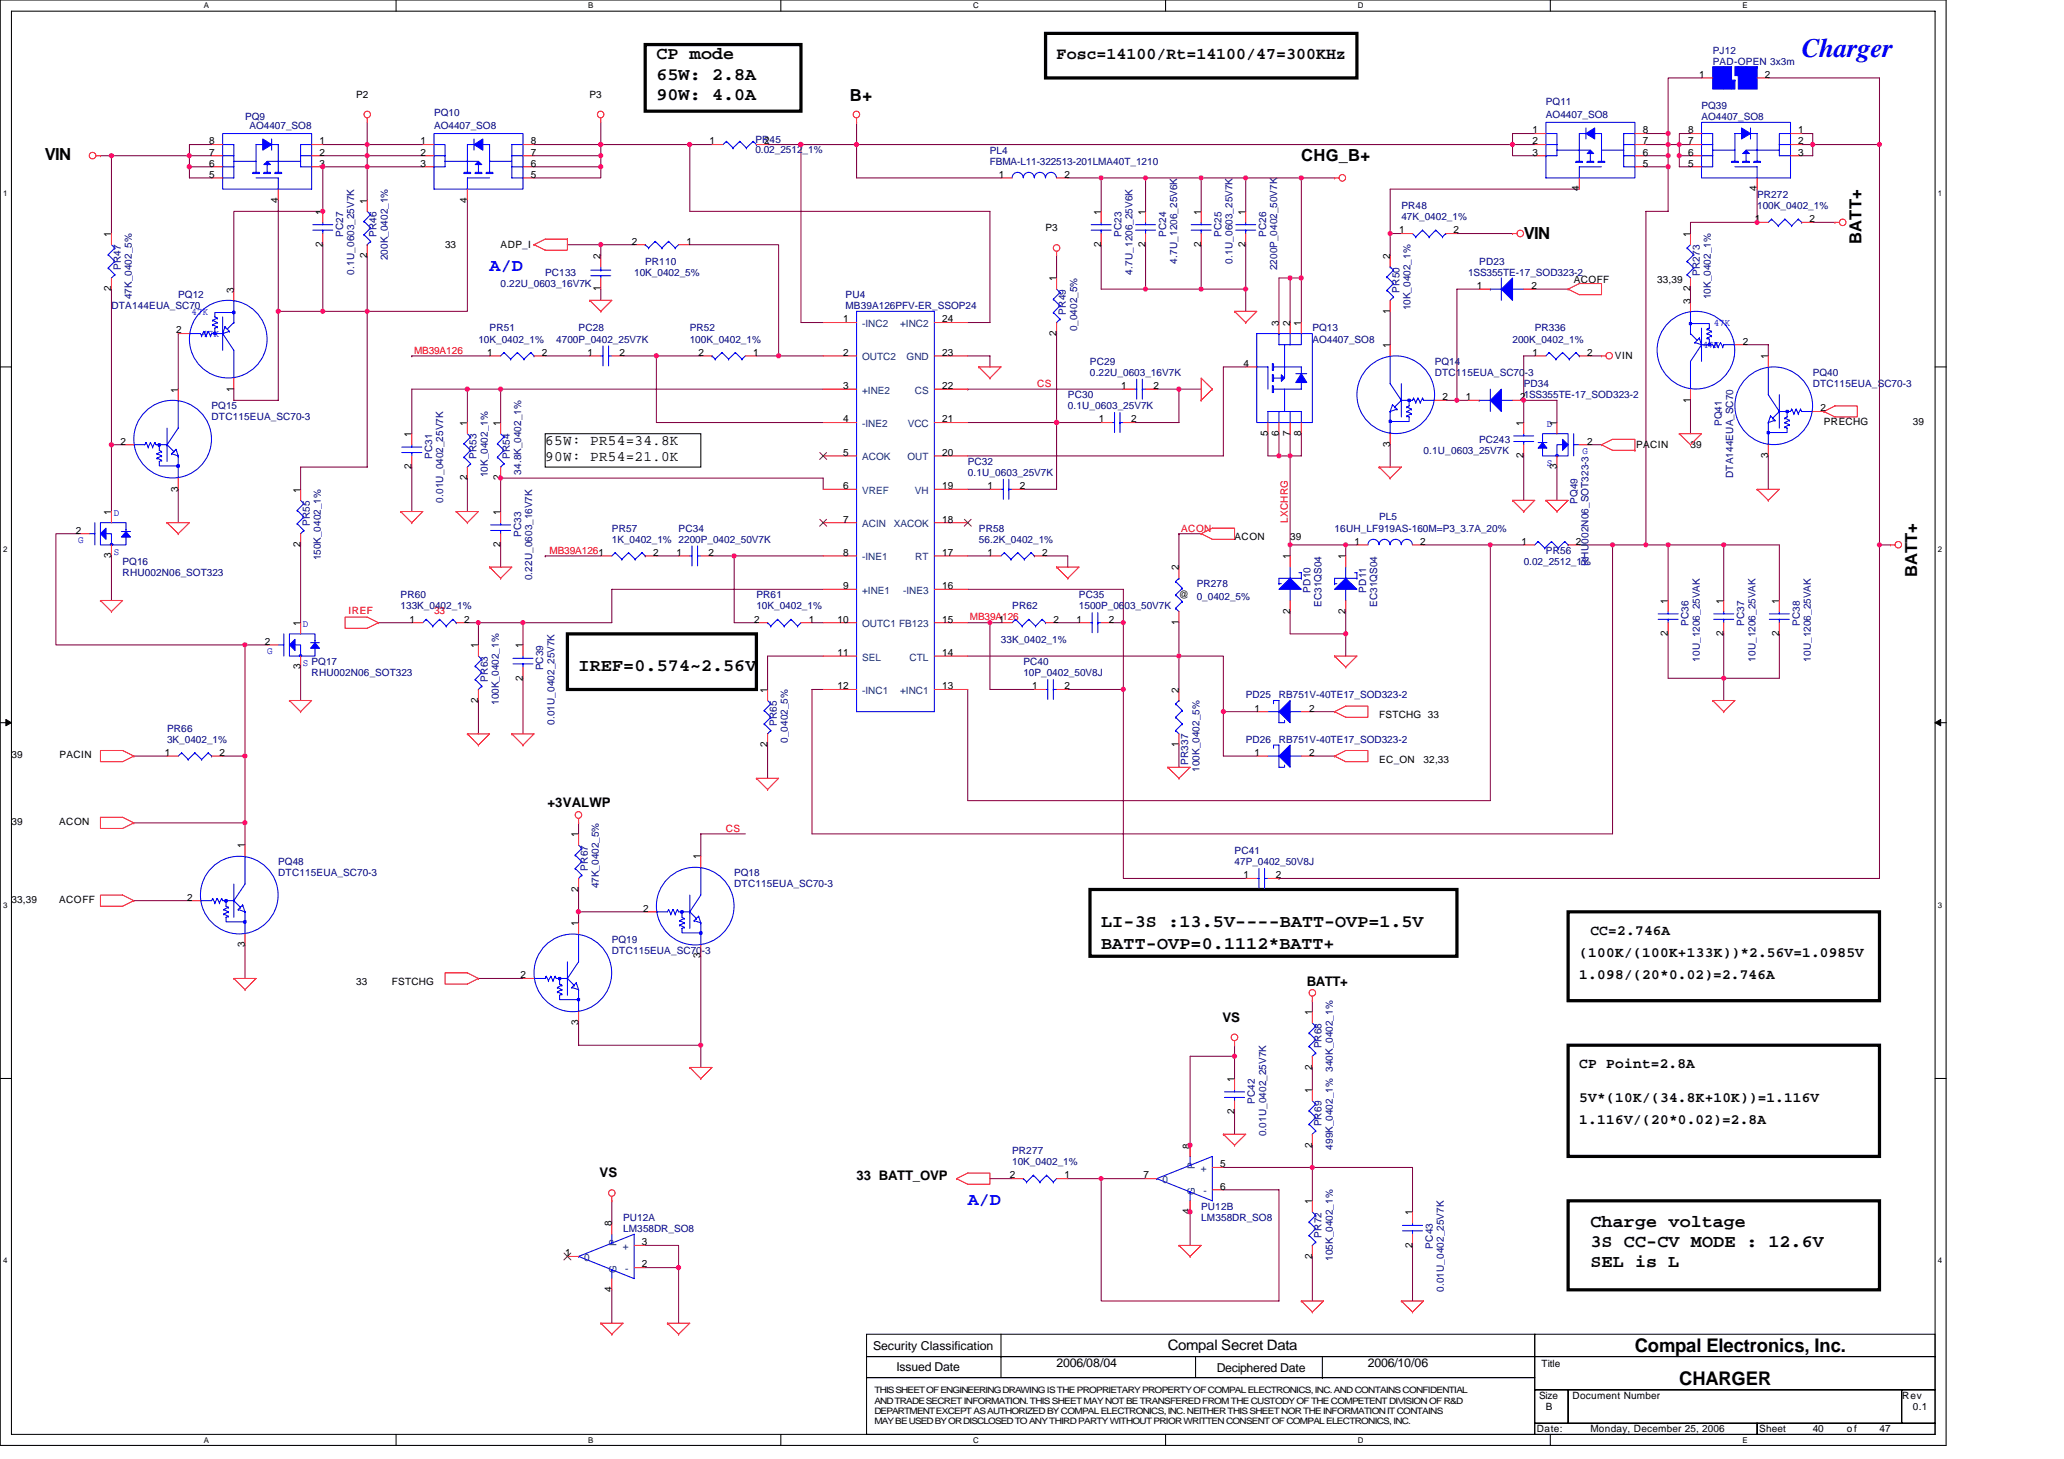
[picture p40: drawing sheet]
<svg xmlns="http://www.w3.org/2000/svg" width="297mm" height="210mm" viewBox="0 0 297 210" stroke-linecap="round" stroke-linejoin="round" font-family="sans-serif">
<defs><g id="words">
<text font-size="3.8" fill="#00f" x="259.3" y="8.3">Charger</text>
<g font-size="2.7">
<text x="235.3" y="194.5">Compal Electronics, Inc.</text>
<text x="241.7" y="199.3">CHARGER</text>
</g>
<g font-size="2.5">
<text x="94.5" y="8.6">CP mode</text>
<text x="94.5" y="11.5">65W: 2.8A</text>
<text x="94.5" y="14.4">90W: 4.0A</text>
<text x="83.3" y="96.6">IREF=0.574~2.56V</text>
<text x="158.5" y="136.6">BATT-OVP=0.1112*BATT+</text>
<text x="158.5" y="133.4">LI-3S :13.5V----BATT-OVP=1.5V</text>
<text x="228.9" y="176.6">Charge voltage</text>
<text x="228.9" y="179.5">3S CC-CV MODE : 12.6V</text>
<text x="228.9" y="182.4">SEL is L</text>
</g>
<g font-size="2.5" fill="#00f">
<text x="70.5" y="38.9">A/D</text>
<text x="139.3" y="173.4">A/D</text>
</g>
<g font-size="2.4">
<text x="152.1" y="8.4">Fosc=14100/Rt=14100/47=300KHz</text>
<text x="122.3" y="14.6">B+</text>
<text x="6.5" y="23">VIN</text>
<text x="187.3" y="23.2">CHG_B+</text>
<text x="219.3" y="34.4">VIN</text>
<text x="267.9" y="35.1" transform="rotate(-90 267.9 35.1)">BATT+</text>
<text x="275.9" y="83.1" transform="rotate(-90 275.9 83.1)">BATT+</text>
</g>
<g font-size="2.1">
<text x="78.5" y="64.1">65W: PR54=34.8K</text>
<text x="78.5" y="66.3">90W: PR54=21.0K</text>
<text x="227.3" y="137.8">(100K/(100K+133K))*2.56V=1.0985V</text>
<text x="228.9" y="134.6">CC=2.746A</text>
<text x="227.3" y="141">1.098/(20*0.02)=2.746A</text>
<text x="227.3" y="153.8">CP Point=2.8A</text>
<text x="227.3" y="158.6">5V*(10K/(34.8K+10K))=1.116V</text>
<text x="227.3" y="161.8">1.116V/(20*0.02)=2.8A</text>
<text x="168.1" y="194.4">Compal Secret Data</text>
</g>
<g font-size="1.9">
<text x="78.8" y="116.2">+3VALWP</text>
<text x="188.1" y="141.9">BATT+</text>
<text x="175.9" y="147.1">VS</text>
<text x="86.3" y="169.5">VS</text>
<text x="123.3" y="169.8">33 BATT_OVP</text>
</g>
<g font-size="1.8">
<text x="125.7" y="194.2">Security Classification</text>
<text x="129" y="197.3">Issued Date</text>
<text x="152.1" y="196.8">2006/08/04</text>
<text x="175.1" y="197.4">Deciphered Date</text>
<text x="196.9" y="196.8">2006/10/06</text>
</g>
<g font-size="1.4">
<text x="244.6" y="11.2">1</text>
<text x="254" y="11.2">2</text>
<text x="51.3" y="14.1">P2</text>
<text x="84.9" y="14.1">P3</text>
<text x="30.1" y="24">6</text>
<text x="30.1" y="22.4">7</text>
<text x="30.1" y="20.8">8</text>
<text x="46" y="24">3</text>
<text x="46" y="22.4">2</text>
<text x="46" y="20.8">1</text>
<text x="60.5" y="24">3</text>
<text x="60.5" y="22.4">2</text>
<text x="60.5" y="20.8">1</text>
<text x="76.4" y="24">6</text>
<text x="76.4" y="22.4">7</text>
<text x="76.4" y="20.8">8</text>
<text x="102.1" y="20.8">1</text>
<text x="110" y="20.8">2</text>
<text x="220.6" y="22.4">3</text>
<text x="220.6" y="20.8">2</text>
<text x="220.6" y="19.2">1</text>
<text x="236.4" y="22.4">6</text>
<text x="236.4" y="24">5</text>
<text x="236.4" y="20.8">7</text>
<text x="236.4" y="19.2">8</text>
<text x="242.9" y="22.4">6</text>
<text x="242.9" y="24">5</text>
<text x="242.9" y="20.8">7</text>
<text x="242.9" y="19.2">8</text>
<text x="258.8" y="22.4">3</text>
<text x="258.8" y="20.8">2</text>
<text x="258.8" y="19.2">1</text>
<text x="30.1" y="25.6">5</text>
<text x="40" y="29.1" transform="rotate(-90 40 29.1)">4</text>
<text x="52.8" y="29.3" transform="rotate(-90 52.8 29.3)">1</text>
<text x="67.2" y="29.1" transform="rotate(-90 67.2 29.1)">4</text>
<text x="76.4" y="25.6">5</text>
<text x="143.7" y="25.6">1</text>
<text x="153.2" y="25.6">2</text>
<text x="227.3" y="27.5" transform="rotate(-90 227.3 27.5)">4</text>
<text x="252.9" y="27.5" transform="rotate(-90 252.9 27.5)">4</text>
<text x="16" y="34.1" transform="rotate(-90 16 34.1)">1</text>
<text x="46.4" y="35.5" transform="rotate(-90 46.4 35.5)">2</text>
<text x="46.4" y="30.9" transform="rotate(-90 46.4 30.9)">1</text>
<text x="64" y="35.7">33</text>
<text x="72" y="35.7">ADP_I</text>
<text x="90.9" y="35.2">2</text>
<text x="98.8" y="35.2">1</text>
<text x="150.5" y="33.3">P3</text>
<text x="158.5" y="35.5" transform="rotate(-90 158.5 35.5)">2</text>
<text x="158.5" y="30.9" transform="rotate(-90 158.5 30.9)">1</text>
<text x="164.8" y="35.5" transform="rotate(-90 164.8 35.5)">2</text>
<text x="164.8" y="30.9" transform="rotate(-90 164.8 30.9)">1</text>
<text x="172.8" y="35.5" transform="rotate(-90 172.8 35.5)">2</text>
<text x="172.8" y="30.9" transform="rotate(-90 172.8 30.9)">1</text>
<text x="179.3" y="35.5" transform="rotate(-90 179.3 35.5)">2</text>
<text x="179.3" y="30.9" transform="rotate(-90 179.3 30.9)">1</text>
<text x="201.4" y="33.6">1</text>
<text x="209.2" y="33.6">2</text>
<text x="243.3" y="34.1" transform="rotate(-90 243.3 34.1)">1</text>
<text x="252.6" y="32">1</text>
<text x="260.4" y="32">2</text>
<text x="16" y="41.9" transform="rotate(-90 16 41.9)">2</text>
<text x="52.8" y="37.1" transform="rotate(-90 52.8 37.1)">2</text>
<text x="86.4" y="41.9" transform="rotate(-90 86.4 41.9)">1</text>
<text x="86.4" y="37.3" transform="rotate(-90 86.4 37.3)">2</text>
<text x="152" y="40.5" transform="rotate(-90 152 40.5)">1</text>
<text x="200" y="37.3" transform="rotate(-90 200 37.3)">2</text>
<text x="212.6" y="41.6">1</text>
<text x="220.4" y="41.6">2</text>
<text x="226.5" y="40.7">ACOFF</text>
<text x="238.5" y="40.7">33,39</text>
<text x="243.3" y="41.9" transform="rotate(-90 243.3 41.9)">2</text>
<text x="25.3" y="48">2</text>
<text x="33.6" y="42.1" transform="rotate(-90 33.6 42.1)">3</text>
<text x="121.3" y="46.4">1</text>
<text x="135.6" y="46.4">24</text>
<text x="184" y="46.9" transform="rotate(-90 184 46.9)">3</text>
<text x="185.6" y="46.9" transform="rotate(-90 185.6 46.9)">2</text>
<text x="187.3" y="46.9" transform="rotate(-90 187.3 46.9)">1</text>
<text x="200" y="45.1" transform="rotate(-90 200 45.1)">1</text>
<text x="243.3" y="43.7" transform="rotate(-90 243.3 43.7)">3</text>
<text x="70.1" y="51.2">1</text>
<text x="78" y="51.2">2</text>
<text x="84.5" y="51.2">1</text>
<text x="89.2" y="51.2">2</text>
<text x="100.5" y="51.2">2</text>
<text x="108.4" y="51.2">1</text>
<text x="121.3" y="51.2">2</text>
<text x="135.6" y="51.2">23</text>
<text x="152" y="48.3" transform="rotate(-90 152 48.3)">2</text>
<text x="178.9" y="52.8">4</text>
<text x="200" y="50.1" transform="rotate(-90 200 50.1)">1</text>
<text x="220.6" y="51.2">1</text>
<text x="228.4" y="51.2">2</text>
<text x="232.4" y="51.7">VIN</text>
<text x="250.8" y="49.6">2</text>
<text x="254.5" y="51.7" transform="rotate(-90 254.5 51.7)">1</text>
<text x="25.6" y="56.5" transform="rotate(-90 25.6 56.5)">1</text>
<text x="33.6" y="56.3" transform="rotate(-90 33.6 56.3)">1</text>
<text x="121.3" y="56">3</text>
<text x="135.6" y="56">22</text>
<text x="161.4" y="56">1</text>
<text x="166" y="56">2</text>
<text x="207.6" y="57.6">2</text>
<text x="210.9" y="57.6">1</text>
<text x="218.8" y="57.6">21SS355TE-17_SOD323-2</text>
<text x="243.3" y="57.9" transform="rotate(-90 243.3 57.9)">1</text>
<text x="262" y="59.2">2</text>
<text x="17.3" y="64">2</text>
<text x="59.2" y="62.9" transform="rotate(-90 59.2 62.9)">1</text>
<text x="67.2" y="61.3" transform="rotate(-90 67.2 61.3)">1</text>
<text x="72" y="61.3" transform="rotate(-90 72 61.3)">1</text>
<text x="121.3" y="60.8">4</text>
<text x="121.3" y="65.6">5</text>
<text x="135.6" y="65.6">20</text>
<text x="135.6" y="60.8">21</text>
<text x="158.1" y="60.8">1</text>
<text x="162.8" y="60.8">2</text>
<text x="182.5" y="62.7" transform="rotate(-90 182.5 62.7)">5</text>
<text x="184" y="62.7" transform="rotate(-90 184 62.7)">6</text>
<text x="185.6" y="62.7" transform="rotate(-90 185.6 62.7)">7</text>
<text x="187.3" y="62.7" transform="rotate(-90 187.3 62.7)">8</text>
<text x="200" y="64.3" transform="rotate(-90 200 64.3)">3</text>
<text x="219.3" y="65.9" transform="rotate(-90 219.3 65.9)">2</text>
<text x="219.3" y="61.3" transform="rotate(-90 219.3 61.3)">1</text>
<text x="224" y="61.3" transform="rotate(-90 224 61.3)">1</text>
<text x="228.4" y="64">2</text>
<text x="235.5" y="64.5">PACIN</text>
<text x="243.3" y="64.5">39</text>
<text x="254.5" y="65.9" transform="rotate(-90 254.5 65.9)">3</text>
<text x="262.5" y="61.2">PRECHG</text>
<text x="275.3" y="61.2">39</text>
<text x="25.6" y="70.7" transform="rotate(-90 25.6 70.7)">3</text>
<text x="43.2" y="70.9" transform="rotate(-90 43.2 70.9)">1</text>
<text x="59.2" y="67.5" transform="rotate(-90 59.2 67.5)">2</text>
<text x="67.2" y="69.2" transform="rotate(-90 67.2 69.2)">2</text>
<text x="72" y="69.2" transform="rotate(-90 72 69.2)">2</text>
<text x="121.3" y="70.4">6</text>
<text x="135.6" y="70.4">19</text>
<text x="142.1" y="70.4">1</text>
<text x="146.8" y="70.4">2</text>
<text x="224" y="67.5" transform="rotate(-90 224 67.5)">3</text>
<text x="10.9" y="76.8">2</text>
<text x="16" y="74.1" transform="rotate(-90 16 74.1)">1</text>
<text x="72" y="74.1" transform="rotate(-90 72 74.1)">1</text>
<text x="121.3" y="75.2">7</text>
<text x="135.6" y="75.2">18</text>
<text x="177.7" y="77.8">ACON</text>
<text x="185.7" y="77.8">39</text>
<text x="16" y="80.3" transform="rotate(-90 16 80.3)">3</text>
<text x="43.2" y="78.7" transform="rotate(-90 43.2 78.7)">2</text>
<text x="72" y="78.7" transform="rotate(-90 72 78.7)">2</text>
<text x="94" y="80">2</text>
<text x="97.3" y="80">1</text>
<text x="102" y="80">2</text>
<text x="121.3" y="80">8</text>
<text x="135.6" y="80">17</text>
<text x="142.1" y="80">1</text>
<text x="150" y="80">2</text>
<text x="169.6" y="82.1" transform="rotate(-90 169.6 82.1)">2</text>
<text x="185.6" y="80.5" transform="rotate(-90 185.6 80.5)">1</text>
<text x="193.7" y="80.5" transform="rotate(-90 193.7 80.5)">1</text>
<text x="194.9" y="78.4">1</text>
<text x="204.4" y="78.4">2</text>
<text x="218.9" y="78.4">1</text>
<text x="226.8" y="78.4">2</text>
<text x="58.9" y="89.6">1</text>
<text x="66.8" y="89.6">2</text>
<text x="108.5" y="89.6">2</text>
<text x="116.4" y="89.6">1</text>
<text x="120.5" y="89.6">10</text>
<text x="121.3" y="84.8">9</text>
<text x="135.6" y="84.8">16</text>
<text x="135.6" y="89.6">15</text>
<text x="143.7" y="89.6">1</text>
<text x="151.6" y="89.6">2</text>
<text x="154.9" y="89.6">1</text>
<text x="159.6" y="89.6">2</text>
<text x="169.6" y="89.9" transform="rotate(-90 169.6 89.9)">1</text>
<text x="169.7" y="86.1">@</text>
<text x="185.6" y="88.3" transform="rotate(-90 185.6 88.3)">2</text>
<text x="193.7" y="88.3" transform="rotate(-90 193.7 88.3)">2</text>
<text x="240" y="86.9" transform="rotate(-90 240 86.9)">1</text>
<text x="248" y="86.9" transform="rotate(-90 248 86.9)">1</text>
<text x="256" y="86.9" transform="rotate(-90 256 86.9)">1</text>
<text x="38.1" y="92.8">2</text>
<text x="43.2" y="90.1" transform="rotate(-90 43.2 90.1)">1</text>
<text x="68.8" y="93.3" transform="rotate(-90 68.8 93.3)">1</text>
<text x="75.2" y="93.3" transform="rotate(-90 75.2 93.3)">1</text>
<text x="120.5" y="94.4">11</text>
<text x="135.6" y="94.4">14</text>
<text x="240" y="91.5" transform="rotate(-90 240 91.5)">2</text>
<text x="248" y="91.5" transform="rotate(-90 248 91.5)">2</text>
<text x="256" y="91.5" transform="rotate(-90 256 91.5)">2</text>
<text x="43.2" y="96.4" transform="rotate(-90 43.2 96.4)">3</text>
<text x="68.8" y="101.2" transform="rotate(-90 68.8 101.2)">2</text>
<text x="75.2" y="97.9" transform="rotate(-90 75.2 97.9)">2</text>
<text x="110.4" y="99.7" transform="rotate(-90 110.4 99.7)">1</text>
<text x="120.5" y="99.2">12</text>
<text x="135.6" y="99.2">13</text>
<text x="148.5" y="99.2">1</text>
<text x="153.2" y="99.2">2</text>
<text x="169.6" y="99.7" transform="rotate(-90 169.6 99.7)">2</text>
<text x="110.4" y="107.5" transform="rotate(-90 110.4 107.5)">2</text>
<text x="169.6" y="107.5" transform="rotate(-90 169.6 107.5)">1</text>
<text x="180.5" y="102.4">1</text>
<text x="188.4" y="102.4">2</text>
<text x="198.5" y="103.4">FSTCHG 33</text>
<text x="1.6" y="109.2">39</text>
<text x="8.5" y="109.2">PACIN</text>
<text x="23.7" y="108.8">1</text>
<text x="31.6" y="108.8">2</text>
<text x="180.5" y="108.8">1</text>
<text x="188.4" y="108.8">2</text>
<text x="198.5" y="109.8">EC_ON</text>
<text x="204.9" y="109.8">32,33</text>
<text x="1.6" y="118.7">39</text>
<text x="8.5" y="118.7">ACON</text>
<text x="35.2" y="122.1" transform="rotate(-90 35.2 122.1)">1</text>
<text x="83.2" y="120.5" transform="rotate(-90 83.2 120.5)">1</text>
<text x="100.8" y="123.7" transform="rotate(-90 100.8 123.7)">1</text>
<text x="1.6" y="130">33,39</text>
<text x="8.5" y="130">ACOFF</text>
<text x="26.9" y="129.6">2</text>
<text x="83.2" y="128.4" transform="rotate(-90 83.2 128.4)">2</text>
<text x="92.5" y="131.2">2</text>
<text x="178.9" y="126.4">1</text>
<text x="183.6" y="126.4">2</text>
<text x="35.2" y="136.4" transform="rotate(-90 35.2 136.4)">3</text>
<text x="83.2" y="133.3" transform="rotate(-90 83.2 133.3)">1</text>
<text x="100.8" y="137.9" transform="rotate(-90 100.8 137.9)">3</text>
<text x="51.3" y="141.8">33</text>
<text x="56.4" y="141.8">FSTCHG</text>
<text x="74.9" y="140.8">2</text>
<text x="83.2" y="147.6" transform="rotate(-90 83.2 147.6)">3</text>
<text x="188.8" y="146.1" transform="rotate(-90 188.8 146.1)">1</text>
<text x="177.6" y="155.7" transform="rotate(-90 177.6 155.7)">1</text>
<text x="188.8" y="153.9" transform="rotate(-90 188.8 153.9)">2</text>
<text x="177.6" y="160.4" transform="rotate(-90 177.6 160.4)">2</text>
<text x="188.8" y="157.3" transform="rotate(-90 188.8 157.3)">1</text>
<text x="171.3" y="165.3" transform="rotate(-90 171.3 165.3)">8</text>
<text x="175.6" y="168">5</text>
<text x="188.8" y="165.2" transform="rotate(-90 188.8 165.2)">2</text>
<text x="145.3" y="169.6">2</text>
<text x="153.2" y="169.6">1</text>
<text x="164.5" y="169.6">7</text>
<text x="175.6" y="171.2">6</text>
<text x="188.8" y="173.3" transform="rotate(-90 188.8 173.3)">1</text>
<text x="88" y="176.5" transform="rotate(-90 88 176.5)">8</text>
<text x="92.4" y="179.2">3</text>
<text x="171.3" y="174.8" transform="rotate(-90 171.3 174.8)">4</text>
<text x="203.3" y="179.6" transform="rotate(-90 203.3 179.6)">2</text>
<text x="203.3" y="174.9" transform="rotate(-90 203.3 174.9)">1</text>
<text x="81.3" y="180.8">1</text>
<text x="88" y="185.9" transform="rotate(-90 88 185.9)">4</text>
<text x="92.4" y="182.4">2</text>
<text x="188.8" y="181.2" transform="rotate(-90 188.8 181.2)">2</text>
<text x="221.8" y="196.7">Title</text>
<text x="221.5" y="201.3">Size</text>
<text x="222.5" y="202.9">B</text>
<text x="226.3" y="201.3">Document Number</text>
<text x="273.7" y="201.3">Rev</text>
<text x="275.3" y="202.9">0.1</text>
<text x="221.2" y="206.1">Date:</text>
<text x="228.9" y="206.1">Monday, December 25, 2006</text>
<text x="253.2" y="206.1">Sheet</text>
<text x="260.9" y="206.1">40</text>
<text x="265.8" y="206.1">of</text>
<text x="270.5" y="206.1">47</text>
</g>
<g font-size="1.4" fill="#000080">
<text x="246.5" y="7.7">PJ12</text>
<text x="246.5" y="9.3">PAD-OPEN 3x3m</text>
<text x="35.3" y="17.3">PQ9</text>
<text x="62.5" y="16.7">PQ10</text>
<text x="222.5" y="15.1">PQ11</text>
<text x="222.5" y="17">AO4407_SO8</text>
<text x="244.9" y="15.7">PQ39</text>
<text x="244.9" y="17.3">AO4407_SO8</text>
<text x="35.9" y="18.6">AO4407_SO8</text>
<text x="62.5" y="18.6">AO4407_SO8</text>
<text x="108.7" y="20.5">PR45</text>
<text x="108.7" y="21.9">0.02_2512_1%</text>
<text x="142.5" y="22.1">PL4</text>
<text x="142.5" y="23.7">FBMA-L11-322513-201LMA40T_1210</text>
<text x="252.9" y="28.5">PR272</text>
<text x="49.4" y="34.1" transform="rotate(-90 49.4 34.1)">PC27</text>
<text x="54.2" y="34.1" transform="rotate(-90 54.2 34.1)">PR46</text>
<text x="161.4" y="34.1" transform="rotate(-90 161.4 34.1)">PC23</text>
<text x="167.8" y="34.1" transform="rotate(-90 167.8 34.1)">PC24</text>
<text x="175.8" y="34.1" transform="rotate(-90 175.8 34.1)">PC25</text>
<text x="182.2" y="34.1" transform="rotate(-90 182.2 34.1)">PC26</text>
<text x="201.7" y="30.1">PR48</text>
<text x="201.7" y="31.7">47K_0402_1%</text>
<text x="252.9" y="30.1">100K_0402_1%</text>
<text x="17.4" y="38.9" transform="rotate(-90 17.4 38.9)">PR47</text>
<text x="51" y="39.5" transform="rotate(-90 51 39.5)">0.1U_0603_25V7K</text>
<text x="55.8" y="37.4" transform="rotate(-90 55.8 37.4)">200K_0402_1%</text>
<text x="72" y="41.3">0.22U_0603_16V7K</text>
<text x="78.5" y="39.7">PC133</text>
<text x="91.3" y="39.7">10K_0402_5%</text>
<text x="92.9" y="38.1">PR110</text>
<text x="163" y="39.5" transform="rotate(-90 163 39.5)">4.7U_1206_25V6K</text>
<text x="169.4" y="37.9" transform="rotate(-90 169.4 37.9)">4.7U_1206_25V6K</text>
<text x="177.4" y="37.9" transform="rotate(-90 177.4 37.9)">0.1U_0603_25V7K</text>
<text x="183.8" y="38.9" transform="rotate(-90 183.8 38.9)">2200P_0402_50V7K</text>
<text x="211.3" y="39.7">1SS355TE-17_SOD323-2</text>
<text x="212.9" y="38.1">PD23</text>
<text x="244.6" y="39.7" transform="rotate(-90 244.6 39.7)">PR273</text>
<text x="16" y="44.5">DTA144EUA_SC70</text>
<text x="19" y="43.1" transform="rotate(-90 19 43.1)">47K_0402_5%</text>
<text x="25.7" y="42.9">PQ12</text>
<text x="70.5" y="47.7">PR51</text>
<text x="83.3" y="47.7">PC28</text>
<text x="99.3" y="47.7">PR52</text>
<text x="121.7" y="44.5">MB39A126PFV-ER_SSOP24</text>
<text x="121.7" y="42.9">PU4</text>
<text x="153.4" y="45.3" transform="rotate(-90 153.4 45.3)">PR49</text>
<text x="155" y="47.7" transform="rotate(-90 155 47.7)">0_0402_5%</text>
<text x="188.9" y="47.7">PQ13</text>
<text x="201.4" y="42.1" transform="rotate(-90 201.4 42.1)">PR50</text>
<text x="203" y="44.7" transform="rotate(-90 203 44.7)">10K_0402_1%</text>
<text x="220.9" y="47.7">PR336</text>
<text x="246.2" y="43.1" transform="rotate(-90 246.2 43.1)">10K_0402_1%</text>
<text x="68.9" y="49.3">10K_0402_1%</text>
<text x="80" y="49.3">4700P_0402_25V7K</text>
<text x="99.3" y="49.3">100K_0402_1%</text>
<text x="156.9" y="52.5">PC29</text>
<text x="188.9" y="49.3">AO4407_SO8</text>
<text x="206.5" y="52.5">PQ14</text>
<text x="217.7" y="49.3">200K_0402_1%</text>
<text x="30.5" y="58.9">PQ15</text>
<text x="153.7" y="57.3">PC30</text>
<text x="153.7" y="58.9">0.1U_0603_25V7K</text>
<text x="156.9" y="54.1">0.22U_0603_16V7K</text>
<text x="206.5" y="54.1">DTC115EUA_SC70-3</text>
<text x="219.3" y="55.7">PD34</text>
<text x="260.9" y="54.1">PQ40</text>
<text x="260.9" y="55.7">DTC115EUA_SC70-3</text>
<text x="30.5" y="60.5">DTC115EUA_SC70-3</text>
<text x="204.9" y="65.3">0.1U_0603_25V7K</text>
<text x="212.9" y="63.7">PC243</text>
<text x="247.8" y="61.3" transform="rotate(-90 247.8 61.3)">PQ41</text>
<text x="62.2" y="66.1" transform="rotate(-90 62.2 66.1)">PC31</text>
<text x="68.6" y="66.1" transform="rotate(-90 68.6 66.1)">PR53</text>
<text x="70.2" y="68.7" transform="rotate(-90 70.2 68.7)">10K_0402_1%</text>
<text x="73.4" y="66.1" transform="rotate(-90 73.4 66.1)">PR54</text>
<text x="75" y="68.3" transform="rotate(-90 75 68.3)">34.8K_0402_1%</text>
<text x="139.3" y="66.9">PC32</text>
<text x="139.3" y="68.5">0.1U_0603_25V7K</text>
<text x="249.4" y="68.8" transform="rotate(-90 249.4 68.8)">DTA144EUA_SC70</text>
<text x="44.6" y="75.7" transform="rotate(-90 44.6 75.7)">PR55</text>
<text x="63.8" y="72.3" transform="rotate(-90 63.8 72.3)">0.01U_0402_25V7K</text>
<text x="75" y="77.3" transform="rotate(-90 75 77.3)">PC33</text>
<text x="88" y="76.5">PR57</text>
<text x="97.7" y="76.5">PC34</text>
<text x="140.9" y="76.5">PR58</text>
<text x="192.1" y="76.5">16UH_LF919AS-160M=P3_3.7A_20%</text>
<text x="198.5" y="74.9">PL5</text>
<text x="227" y="72.5" transform="rotate(-90 227 72.5)">PQ49</text>
<text x="17.6" y="81.3">PQ16</text>
<text x="17.6" y="82.9">RHU002N06_SOT323</text>
<text x="46.2" y="80.7" transform="rotate(-90 46.2 80.7)">150K_0402_1%</text>
<text x="76.6" y="83.5" transform="rotate(-90 76.6 83.5)">0.22U_0603_16V7K</text>
<text x="88" y="78.1">1K_0402_1% 2200P_0402_50V7K</text>
<text x="140.9" y="78.1">56.2K_0402_1%</text>
<text x="219.3" y="81.3">0.02_2512_1%</text>
<text x="222.5" y="79.7">PR56</text>
<text x="228.6" y="81.4" transform="rotate(-90 228.6 81.4)">RHU002N06_SOT323-3</text>
<text x="57.7" y="86.1">PR60</text>
<text x="57.7" y="87.7">133K_0402_1%</text>
<text x="108.9" y="86.1">PR61</text>
<text x="108.9" y="87.7">10K_0402_1%</text>
<text x="145.7" y="87.7">PR62</text>
<text x="155.3" y="86.1">PC35</text>
<text x="155.3" y="87.7">1500P_0603_50V7K</text>
<text x="172.2" y="84.5">PR278</text>
<text x="172.2" y="86.4">0_0402_5%</text>
<text x="188.6" y="85.3" transform="rotate(-90 188.6 85.3)">PD10</text>
<text x="190.2" y="87.4" transform="rotate(-90 190.2 87.4)">EC31QS04</text>
<text x="196.6" y="85.3" transform="rotate(-90 196.6 85.3)">PD11</text>
<text x="198.2" y="87.4" transform="rotate(-90 198.2 87.4)">EC31QS04</text>
<text x="144.1" y="92.5">33K_0402_1%</text>
<text x="147.3" y="95.7">PC40</text>
<text x="243" y="90.1" transform="rotate(-90 243 90.1)">PC36</text>
<text x="244.6" y="95.2" transform="rotate(-90 244.6 95.2)">10U_1206_25VAK</text>
<text x="251" y="90.1" transform="rotate(-90 251 90.1)">PC37</text>
<text x="252.6" y="95.2" transform="rotate(-90 252.6 95.2)">10U_1206_25VAK</text>
<text x="259" y="90.1" transform="rotate(-90 259 90.1)">PC38</text>
<text x="260.6" y="95.2" transform="rotate(-90 260.6 95.2)">10U_1206_25VAK</text>
<text x="44.8" y="97.3">RHU002N06_SOT323</text>
<text x="70.2" y="98.1" transform="rotate(-90 70.2 98.1)">PR63</text>
<text x="71.8" y="101.5" transform="rotate(-90 71.8 101.5)">100K_0402_1%</text>
<text x="78.2" y="96.5" transform="rotate(-90 78.2 96.5)">PC39</text>
<text x="147.3" y="97.3">10P_0402_50V8J</text>
<text x="179.3" y="100.5">PD25</text>
<text x="184.1" y="100.5">RB751V-40TE17_SOD323-2</text>
<text x="24" y="105.3">PR66</text>
<text x="24" y="106.9">3K_0402_1%</text>
<text x="79.8" y="104.4" transform="rotate(-90 79.8 104.4)">0.01U_0402_25V7K</text>
<text x="111.8" y="104.5" transform="rotate(-90 111.8 104.5)">PR65</text>
<text x="113.4" y="106.9" transform="rotate(-90 113.4 106.9)">0_0402_5%</text>
<text x="179.3" y="106.9">PD26</text>
<text x="184.1" y="106.9">RB751V-40TE17_SOD323-2</text>
<text x="171" y="110.1" transform="rotate(-90 171 110.1)">PR337</text>
<text x="172.6" y="111.1" transform="rotate(-90 172.6 111.1)">100K_0402_5%</text>
<text x="40" y="124.5">PQ48</text>
<text x="84.6" y="125.3" transform="rotate(-90 84.6 125.3)">PR67</text>
<text x="177.7" y="122.9">PC41</text>
<text x="177.7" y="124.5">47P_0402_50V8J</text>
<text x="40" y="126.1">DTC115EUA_SC70-3</text>
<text x="86.2" y="127.9" transform="rotate(-90 86.2 127.9)">47K_0402_5%</text>
<text x="105.7" y="126.1">PQ18</text>
<text x="105.7" y="127.7">DTC115EUA_SC70-3</text>
<text x="88" y="135.7">PQ19</text>
<text x="88" y="137.3">DTC115EUA_SC70-3</text>
<text x="190.2" y="150.9" transform="rotate(-90 190.2 150.9)">PR68</text>
<text x="180.6" y="158.9" transform="rotate(-90 180.6 158.9)">PC42</text>
<text x="145.7" y="166.1">PR277</text>
<text x="145.7" y="167.7">10K_0402_1%</text>
<text x="182.2" y="163.6" transform="rotate(-90 182.2 163.6)">0.01U_0402_25V7K</text>
<text x="190.2" y="162.1" transform="rotate(-90 190.2 162.1)">PR69</text>
<text x="191.8" y="165.5" transform="rotate(-90 191.8 165.5)">499K_0402_1% 340K_0402_1%</text>
<text x="89.7" y="175.7">PU12A</text>
<text x="89.7" y="177.3">LM358DR_SO8</text>
<text x="172.9" y="174.1">PU12B</text>
<text x="172.9" y="175.7">LM358DR_SO8</text>
<text x="190.2" y="178.1" transform="rotate(-90 190.2 178.1)">PR72</text>
<text x="206.2" y="179.7" transform="rotate(-90 206.2 179.7)">PC43</text>
<text x="191.8" y="181.5" transform="rotate(-90 191.8 181.5)">105K_0402_1%</text>
<text x="207.8" y="185.9" transform="rotate(-90 207.8 185.9)">0.01U_0402_25V7K</text>
</g>
<g font-size="1.4" fill="#00f">
<text x="27.6" y="45.3">47K</text>
<text x="246.6" y="46.9">47K</text>
<text x="29.2" y="48.5">47K</text>
<text x="245" y="50.1">47K</text>
<text x="222.6" y="61.5">D</text>
<text x="227.7" y="65.3">G</text>
<text x="222.6" y="67.1">S</text>
<text x="16.4" y="74.3">D</text>
<text x="11.3" y="78.1">G</text>
<text x="16.4" y="79.9">S</text>
<text x="38.5" y="94.1">G</text>
<text x="43.6" y="90.3">D</text>
<text x="43.6" y="95.9">S PQ17</text>
</g>
<g font-size="1.4" fill="#004080">
<text x="124.1" y="47.1">-INC2</text>
<text x="129.5" y="47.1">+INC2</text>
<text x="124.1" y="51.9">OUTC2</text>
<text x="130.5" y="51.9">GND</text>
<text x="124.1" y="56.7">+INE2</text>
<text x="131.7" y="56.7">CS</text>
<text x="124.1" y="61.5">-INE2</text>
<text x="130.6" y="61.5">VCC</text>
<text x="124.1" y="66.3">ACOK</text>
<text x="124.1" y="71.1">VREF</text>
<text x="130.6" y="66.3">OUT</text>
<text x="131.7" y="71.1">VH</text>
<text x="124.1" y="75.9">ACIN</text>
<text x="128.6" y="75.9">XACOK</text>
<text x="124.1" y="80.7">-INE1</text>
<text x="131.7" y="80.7">RT</text>
<text x="124.1" y="85.5">+INE1</text>
<text x="130" y="85.5">-INE3</text>
<text x="124.1" y="90.3">OUTC1 FB123</text>
<text x="124.1" y="95.1">SEL</text>
<text x="130.9" y="95.1">CTL</text>
<text x="124.1" y="99.9">-INC1</text>
<text x="129.5" y="99.9">+INC1</text>
<text x="167.3" y="170.3">0</text>
<text x="172" y="172" transform="rotate(-90 172 172)">G</text>
<text x="172" y="168.2" transform="rotate(-90 172 168.2)">P</text>
<text x="172.8" y="168.7">+</text>
<text x="173.2" y="171.9">-</text>
<text x="88.7" y="179.4" transform="rotate(-90 88.7 179.4)">P</text>
<text x="89.6" y="179.9">+</text>
<text x="84.1" y="181.5">0</text>
<text x="88.7" y="183.2" transform="rotate(-90 88.7 183.2)">G</text>
<text x="90" y="183.1">-</text>
</g>
<g font-size="1.4" fill="#f00">
<text x="59.6" y="50.9">MB39A126</text>
<text x="149.3" y="55.7">CS</text>
<text x="170" y="76.5">ACON</text>
<text x="185.4" y="75.2" transform="rotate(-90 185.4 75.2)">LXCHRG</text>
<text x="79.1" y="79.7">MB39A1261</text>
<text x="50.1" y="88.3">IREF</text>
<text x="62.5" y="88.3">33</text>
<text x="139.6" y="89.3">MB39A126</text>
<text x="104.5" y="119.7">CS</text>
</g>
<g font-size="1.3">
<text x="125.8" y="200.5">THIS SHEET OF ENGINEERING DRAWING IS THE PROPRIETARY PROPERTY OF COMPAL ELECTRONICS, INC. AND CONTAINS CONFIDENTIAL</text>
<text x="125.8" y="202">AND TRADE SECRET INFORMATION. THIS SHEET MAY NOT BE TRANSFERED FROM THE CUSTODY OF THE COMPETENT DIVISION OF R&amp;D</text>
<text x="125.8" y="203.5">DEPARTMENT EXCEPT AS AUTHORIZED BY COMPAL ELECTRONICS, INC. NEITHER THIS SHEET NOR THE INFORMATION IT CONTAINS</text>
<text x="125.8" y="204.9">MAY BE USED BY OR DISCLOSED TO ANY THIRD PARTY WITHOUT PRIOR WRITTEN CONSENT OF COMPAL ELECTRONICS, INC.</text>
</g>
<g font-size="1.1">
<text x="29.3" y="1.2">A</text>
<text x="84.7" y="1.2">B</text>
<text x="140" y="1.2">C</text>
<text x="195.4" y="1.2">D</text>
<text x="250.8" y="1.2">E</text>
<text x=".4" y="28.2">1</text>
<text x="278.9" y="28.2">1</text>
<text x=".4" y="79.4">2</text>
<text x="278.9" y="79.4">2</text>
<text x=".4" y="130.6">3</text>
<text x="278.9" y="130.6">3</text>
<text x=".4" y="181.8">4</text>
<text x="278.9" y="181.8">4</text>
<text x="29.3" y="207.6">A</text>
<text x="84.7" y="207.6">B</text>
<text x="140" y="207.6">C</text>
<text x="195.4" y="207.6">D</text>
<text x="250.8" y="207.6">E</text>
</g>
</g></defs>
<path d="M0 0h280.1v208h-280.1zM1.6 1.6h276.9v204.8h-276.9z" fill="none" stroke="#000" stroke-width=".15"/>
<g fill="#fff">
<path d="M29.3 .2h.8v1.2h-.8z"/>
<path d="M29.3 206.6h.8v1.3h-.8z"/>
</g>
<path d="M57 0v1.6M57 206.4v1.6" fill="none" stroke="#000" stroke-width=".15"/>
<g fill="#fff">
<path d="M84.7 .2h.7v1.2h-.7z"/>
<path d="M84.7 206.6h.7v1.3h-.7z"/>
</g>
<path d="M112.4 0v1.6M112.4 206.4v1.6" fill="none" stroke="#000" stroke-width=".15"/>
<g fill="#fff">
<path d="M140 .2h.8v1.2h-.8z"/>
<path d="M140 206.6h.8v1.3h-.8z"/>
</g>
<path d="M167.7 0v1.6M167.7 206.4v1.6" fill="none" stroke="#000" stroke-width=".15"/>
<g fill="#fff">
<path d="M195.4 .2h.8v1.2h-.8z"/>
<path d="M195.4 206.6h.8v1.3h-.8z"/>
</g>
<path d="M223.1 0v1.6M223.1 206.4v1.6" fill="none" stroke="#000" stroke-width=".15"/>
<g fill="#fff">
<path d="M250.8 .2h.7v1.2h-.7z"/>
<path d="M250.8 206.6h.7v1.3h-.7z"/>
<path d="M.4 27.2h.7v1.3h-.7z"/>
<path d="M278.9 27.2h.6v1.3h-.6z"/>
<path d="M.4 78.4h.7v1.3h-.7z"/>
<path d="M278.9 78.4h.6v1.3h-.6z"/>
</g>
<path d="M0 52.8h1.6M278.5 52.8h1.6" fill="none" stroke="#000" stroke-width=".15"/>
<g fill="#fff">
<path d="M.4 129.6h.7v1.3h-.7z"/>
<path d="M278.9 129.6h.6v1.3h-.6z"/>
</g>
<path d="M0 104h1.6M278.5 104h1.6" fill="none" stroke="#000" stroke-width=".15"/>
<path d="M.8 103.5l.8 .5-.8 .5zM278.5 104l.8-.5v1z" fill="#000" stroke="#000" stroke-width=".14"/>
<g fill="#fff">
<path d="M.4 180.8h.7v1.3h-.7z"/>
<path d="M278.9 180.8h.6v1.3h-.6z"/>
</g>
<g fill="none" stroke="#000" stroke-width=".15">
<path d="M78.5 62.4h22.4v4.8h-22.4zM0 155.2h1.6M278.5 155.2h1.6M124.7 192h96.2v3.2h-96.2zM124.7 195.2h96.2v3.1h-96.2zM124.7 198.3h96.2v8.1h-96.2zM144.1 195.2h.1M144.1 195.2v3.1M144.1 192v3.2M172.1 195.2v3.1M190.3 198.3h.1M190.3 195.2v3.1"/>
<path d="M220.9 192h57.6v3.2h-57.6zM220.9 195.2h57.6v4.8h-57.6zM220.9 204.8h32v1.6h-32zM220.9 200h4.8v4.8h-4.8zM225.7 200h48v4.8h-48zM252.9 204.8h25.6v1.6h-25.6zM273.7 200h4.8v4.8h-4.8z"/>
</g>
<g fill="none" stroke="#800040" stroke-width=".15">
<path d="M52.8 17.6v6.4h-6.3v6.4h-12.8v11.2M86.5 17.6v3.2M123.3 17.6v3.2M220.9 19.2h-3.2v1.6M236.9 19.2h3.2M240.1 19.2v1.6M243.3 19.2h-1.6v1.6h-1.6M244.9 11.2h-4.8v8M254.5 11.2h16v9.6M259.3 19.2h1.6v1.6h9.6M14.5 22.4h1.5M16 22.4v11.2"/>
<path d="M27.3 24v1.6h3.2M27.3 24h3.2M30.5 20.8h-3.2v1.6h-11.3M30.5 22.4h-3.2v1.6M40 28.8v16M46.5 20.8h14.4M46.5 22.4h14.4M46.5 35.2v9.6M52.8 36.8v8M60.9 24h-8.1v4.8M67.3 28.8v16h-14.5M76.9 24h9.6"/>
<path d="M76.9 22.4h9.6M76.9 20.8h9.6M81.7 35.2h4.8M86.5 22.4v1.6M86.5 24v1.6h-9.6M86.5 20.8v1.6M86.5 20.8h12.8M91.3 35.2h-4.8v1.6M99.3 20.8v9.6h43.2v16h-3.2M99.3 20.8h3.2M99.3 35.2h12.8v16h-3.2M110.5 20.8h4.8"/>
<path d="M115.3 20.8v25.6h3.2M115.3 20.8h8M123.3 20.8v4.8h20.8M123.3 20.8h94.4M152.1 36.8v3.2M153.7 25.6h4.8M158.5 35.2v6.4h6.4M158.5 25.6h6.4M158.5 25.6v4.8M164.9 25.6v4.8M164.9 35.2v6.4M164.9 25.6h8"/>
<path d="M172.9 25.6v4.8M172.9 35.2v6.4M172.9 25.6h6.4M179.3 25.6h8M179.3 25.6v4.8M179.3 35.2v6.4M187.3 25.6v14.4M187.3 25.6h4.8M200.1 33.6v3.2M209.7 33.6h8M217.7 20.8h3.2M217.7 20.8v1.6h3.2"/>
<path d="M227.3 27.2h-27.2v6.4h1.6M236.9 24h3.2M236.9 20.8h3.2M240.1 22.4v1.6M240.1 20.8v1.6h-3.2M240.1 24v6.4h-3.2v48M243.3 22.4h-1.6v1.6h1.6M243.3 20.8h-1.6v1.6M252.9 27.2v4.8h-9.6v1.6M259.3 20.8h1.6v1.6h-1.6M260.9 32h3.2M270.5 20.8v57.6"/>
<path d="M16 41.6v22.4h1.6M25.7 48v8M40 44.8h6.5M40 44.8v12.8h-6.3v-1.6M46.5 44.8h6.3M52.8 44.8v22.4h-9.5v3.2M59.3 51.2h.1M59.3 51.2h11.2M67.3 56h4.7M72 56h46.5M72 56v4.8M78.5 51.2h6.4"/>
<path d="M86.5 41.6v1.6M89.7 51.2h4.8M94.5 51.2v9.6h24M94.5 51.2h6.4M112.1 51.2h6.4M139.3 51.2h3.2v1.6M139.3 56h.1M139.3 56h22.4M152.1 48v12.8M164.9 41.6h8M166.5 56h3.2M169.7 56v4.8h-6.4"/>
<path d="M169.7 56h3.2M172.9 41.6h6.4M179.3 41.6v3.2M179.3 52.8h-3.2v12.8h-36.8M185.7 40v6.4M185.7 40h-1.6v6.4M185.7 40h1.6M187.3 40v6.4M200.1 44.8v4.8M208.1 57.6h3.2M212.9 41.6h-3.2v16M219.3 57.6v3.2"/>
<path d="M219.3 57.6h4.8v3.2M220.9 51.2h-1.6v6.4M220.9 41.6h4.8M228.9 51.2h1.6M243.3 57.6v4.8M243.3 41.6v1.6M251.3 49.6h3.2v1.6M11.3 76.8h-3.3v16h27.3M16 64v9.6M25.7 70.4v4.8M43.3 78.4v11.2M59.3 67.2v6.4"/>
<path d="M67.3 68.8v4.8M67.3 60.8v-4.8h-8v6.4M72 78.4v3.2M118.5 70.4v-1.6h-46.5v4.8M139.3 70.4h3.2M139.3 60.8h12.8M152.1 60.8v9.6h-4.8M152.1 60.8h6.4M169.7 76.8h.1M169.7 76.8h3.2M169.7 76.8v4.8M182.5 62.4v3.2h1.6"/>
<path d="M184.1 62.4v3.2M184.1 65.6h1.6M185.7 78.4v1.6M185.7 65.6h.1M185.7 62.4v3.2M185.7 78.4h8v1.6M185.7 65.6v12.8M187.3 62.4v3.2h-1.6M193.7 78.4h1.6M200.1 64v3.2M204.9 78.4h9.6M214.5 78.4v36.8h-75.2v-16"/>
<path d="M214.5 78.4h4.8M219.3 65.6v6.4M224.1 67.2v4.8M227.3 78.4h4.8M228.9 64h1.6M232.1 78.4v41.6h-115.2v-20.8h1.6M232.1 78.4h4.8M236.9 78.4h3.2M240.1 78.4v8M240.1 78.4h8M248.1 78.4h8v8M248.1 78.4v8"/>
<path d="M254.5 65.6v4.8M270.5 78.4v48h-86.4M270.5 78.4h1.6M16 80v6.4M35.3 92.8h3.2M35.3 92.8v16M43.3 96v4.8M54.5 89.6h4.8M67.3 89.6h1.6M68.9 89.6h6.4M68.9 89.6v3.2M75.3 89.6v3.2"/>
<path d="M75.3 97.6v8M78.5 80h.1M78.5 80h8M94.5 80h3.2M102.5 80h3.2M105.7 80v9.6h3.2M105.7 80h12.8M116.9 89.6h1.6M118.5 84.8h-30.4v4.8h-12.8M118.5 94.4h-8v4.8M139.3 80h3.2M139.3 84.8h22.4v4.8"/>
<path d="M139.3 94.4h30.4M139.3 89.6h3.2M142.5 89.6v9.6h6.4M142.5 89.6h.1M142.5 89.6h1.6M150.5 80h3.2v1.6M152.1 89.6h3.2M153.7 99.2h8M160.1 89.6h1.6M161.7 99.2v27.2h17.6M161.7 89.6v9.6M169.7 94.4v4.8"/>
<path d="M169.7 89.6v4.8M169.7 94.4h6.4v8M185.7 88v3.2h8v-3.2M193.7 91.2v3.2M240.1 91.2v6.4h8M248.1 97.6v3.2M248.1 91.2v6.4M256.1 91.2v6.4h-8M19.3 108.8h4.7M19.3 118.4h16M32 108.8h3.3v9.6M35.3 118.4v3.2"/>
<path d="M68.9 100.8v4.8M83.3 118.4v1.6M110.5 107.2v4.8M169.7 107.2v3.2M176.1 102.4h4.8M176.1 102.4v6.4h4.8M176.1 102.4h.1M188.9 102.4h3.2M188.9 108.8h3.2M19.3 129.6h8M35.3 136v4.8M83.3 131.2v1.6"/>
<path d="M83.3 131.2h9.6M83.3 128v3.2M100.9 120h.1M100.9 120v3.2M100.9 137.6v12.8M100.9 120h6.4M184.1 126.4h.1M68.9 140.8h6.4M83.3 147.2v3.2h17.6M100.9 150.4v3.2M177.7 152h-6.4v14.4M177.7 152v3.2"/>
<path d="M177.7 150.4v1.6M188.9 144v1.6M188.9 153.6v3.2M88.1 172.8v3.2M92.9 179.2h4.8v3.2h-4.8M142.5 169.6h3.2M153.7 169.6h4.8M158.5 169.6v17.6h25.6v-16h-8M158.5 169.6h6.4M171.3 172.8v6.4M176.1 168h12.8M177.7 160v3.2"/>
<path d="M188.9 168v4.8M188.9 168h14.4v6.4M188.9 164.8v3.2M203.3 179.2v8M88.1 185.6v4.8M97.7 182.4v8M188.9 180.8v6.4"/>
</g>
<g fill="none" stroke="#f00" stroke-width=".15">
<path d="M52.8 17v.6M86.5 17v.6M123.3 17.6h.1M123.3 17v.6M220.9 19.2h1.6M235.3 19.2h1.6M243.3 19.2h1.6M244.9 11.2h1.6M252.9 11.2h1.6M257.7 19.2h1.6M13.8 22.4h.7M14.5 22.4h.1"/>
<path d="M16 33.6v1.6M30.5 25.6h1.5M30.5 22.4h1.5M30.5 24h1.5M30.5 20.8h1.5M40 27.2v1.6M44.8 22.4h1.7M44.8 24h1.7M44.8 20.8h1.7M46.5 30.4v1.6M46.5 33.6v1.6M52.8 28.8v1.6"/>
<path d="M52.8 35.2v1.6M60.9 22.4h1.6M60.9 24h1.6M60.9 20.8h1.6M67.3 27.2v1.6M75.3 25.6h1.6M75.3 22.4h1.6M75.3 24h1.6M75.3 20.8h1.6M76.9 35.2h.1M81.7 34.4h-3.2l-1.6 .8M81.7 34.4v1.6h-3.2l-1.6-.8"/>
<path d="M81.7 34.4h.1M86.5 36.8v1.6M91.3 35.2h1.6M97.7 35.2h1.6M102.5 20.8h1.6M108.9 20.8h1.6M144.1 25.6h1.6M152.1 36.2v.6M152.1 25.6h1.6M158.5 30.4v1.6M158.5 33.6v1.6M164.9 30.4v1.6"/>
<path d="M164.9 33.6v1.6M172.9 30.4v1.6M172.9 33.6v1.6M179.3 30.4v1.6M179.3 33.6v1.6M192.1 25.6h.1M192.1 25.6h.6M200.1 36.8v1.6M201.7 33.6h1.6M208.1 33.6h1.6M217.7 33.6h.1M217.7 33.6h.6"/>
<path d="M220.9 22.4h1.6M220.9 20.8h1.6M227.3 25.6v1.6M235.3 22.4h1.6M235.3 24h1.6M235.3 20.8h1.6M243.3 22.4h1.6M243.3 24h1.6M243.3 20.8h1.6M243.3 33.6v1.6M252.9 32h1.6M252.9 25.6v1.6"/>
<path d="M257.7 22.4h1.6M257.7 20.8h1.6M259.3 32h1.6M264.1 32h.1M264.1 32h.6M16 40v1.6M25.7 56v1.6M25.7 48h1.6M33.7 41.6v1.6M33.7 54.4v1.6M70.5 51.2h1.5M76.9 51.2h1.6"/>
<path d="M84.9 43.2h3.2l-1.6 1.6M84.9 43.2h.1M84.9 43.2l1.6 1.6M84.9 51.2h1.6M86.5 44.8h.1M86.5 40v1.6M88.1 51.2h1.6M100.9 51.2h1.6M107.3 51.2h1.6M118.5 51.2h4.8M118.5 46.4h4.8M118.5 56h4.8"/>
<path d="M134.5 51.2h4.8M134.5 46.4h4.8M134.5 56h4.8M140.9 52.8h3.2l-1.6 1.6M140.9 52.8h.1M140.9 52.8l1.6 1.6M142.5 54.4h.1M152.1 40v1.6M152.1 46.4v1.6M161.7 56h1.6M164.9 56h1.6M172.9 57.6h.1"/>
<path d="M174.5 56l-1.6-1.6v3.2M174.5 56h.1M174.5 56l-1.6 1.6M177.7 44.8h3.2l-1.6 1.6M177.7 44.8h.1M177.7 44.8l1.6 1.6M179.3 46.4h.1M179.3 52.8h1.6M184.1 46.4v1.6M185.7 46.4v1.6M187.3 46.4v1.6M200.1 43.2v1.6"/>
<path d="M200.1 49.6v1.6M206.5 57.6h1.6M211.3 57.6h1.6M212.9 41.6h1.6M217.7 57.6h1.6M219.3 41.6h1.6M220.9 51.2h1.6M225.7 41.6l1.6-.8h3.2v1.6h-3.2zM225.7 41.6h.1M227.3 51.2h1.6M230.5 51.2h.1M230.5 51.2h.6"/>
<path d="M243.3 40v1.6M243.3 43.2v1.6M243.3 56v1.6M249.7 49.6h1.6M254.5 51.2v1.6M260.9 59.2h1.6M262.5 59.2l1.6-.8h3.2v1.6h-3.2zM262.5 59.2h.1M11.3 76.8h1.5M16 73.6v1.6M16 78.4v1.6M17.6 64h1.7"/>
<path d="M24 75.2h3.3l-1.6 1.6M24 75.2h.1M24 75.2l1.7 1.6M25.7 76.8h.1M25.7 68.8v1.6M43.3 70.4v1.6M43.3 76.8v1.6M57.7 73.6h3.2l-1.6 1.6M57.7 73.6h.1M57.7 73.6l1.6 1.6M59.3 75.2h.1M59.3 62.4v1.6"/>
<path d="M59.3 65.6v1.6M65.7 73.6h3.2l-1.6 1.6M65.7 73.6h.1M65.7 73.6l1.6 1.6M67.3 75.2h.1M67.3 60.8v1.6M67.3 67.2v1.6M72 60.8v1.6M72 67.2v1.6M72 73.6v1.6M72 76.8v1.6M118.5 70.4h4.8"/>
<path d="M118.5 60.8h4.8M118.5 65.6h4.8M118.5 75.2h4.8M134.5 70.4h4.8M134.5 60.8h4.8M134.5 65.6h4.8M134.5 75.2h4.8M142.5 70.4h1.6M145.7 70.4h1.6M158.5 60.8h1.6M161.7 60.8h1.6M172.9 76.8l1.6-.8h3.2v1.6h-3.2z"/>
<path d="M172.9 76.8h.1M182.5 60.8v1.6M184.1 60.8v1.6M185.7 60.8v1.6M187.3 60.8v1.6M195.3 78.4h1.6M198.5 67.2h3.2l-1.6 1.6M198.5 67.2h.1M198.5 67.2l1.6 1.6M200.1 68.8h.1M200.1 62.4v1.6M203.3 78.4h1.6"/>
<path d="M217.7 72h3.2l-1.6 1.6M217.7 72h.1M217.7 72l1.6 1.6M219.3 73.6h.1M219.3 78.4h1.6M219.3 60.8v1.6M219.3 64v1.6M222.5 72h3.2l-1.6 1.6M222.5 72h.1M222.5 72l1.6 1.6M224.1 73.6h.1M224.1 60.8v1.6"/>
<path d="M224.1 65.6v1.6M225.7 78.4h1.6M227.3 64h1.6M230.5 64l1.6 .8h3.2M230.5 64h.1M230.5 64l1.6-.8h3.2v1.6M235.3 64.8h.1M241.7 62.4h3.2l-1.6 1.6M241.7 62.4h.1M241.7 62.4l1.6 1.6M243.3 64h.1M252.9 70.4h3.2l-1.6 1.6"/>
<path d="M252.9 70.4h.1M252.9 70.4l1.6 1.6M254.5 72h.1M254.5 64v1.6M272.1 78.4h.1M272.1 78.4h.6M14.5 86.4h3.1l-1.6 1.6M14.5 86.4h.1M14.5 86.4l1.5 1.6M16 88h.1M38.5 92.8h1.5M43.3 89.6v1.6"/>
<path d="M43.3 94.4v1.6M49.7 88.8h3.1l1.7 .8-1.7 .8h-3.1zM54.5 89.6h.1M59.3 89.6h1.6M65.7 89.6h1.6M68.9 92.8v1.6M68.9 99.2v1.6M70.5 81.6h3.2l-1.7 1.6M70.5 81.6h.1M70.5 81.6l1.5 1.6M72 83.2h.1M75.3 92.8v1.6"/>
<path d="M75.3 96v1.6M86.5 80h1.6M92.9 80h1.6M97.7 80h1.6M100.9 80h1.6M108.9 89.6h1.6M110.5 99.2v1.6M115.3 89.6h1.6M118.5 80h4.8M118.5 84.8h4.8M118.5 89.6h4.8M118.5 94.4h4.8"/>
<path d="M118.5 99.2h4.8M134.5 80h4.8M134.5 84.8h4.8M134.5 89.6h4.8M134.5 94.4h4.8M134.5 99.2h4.8M142.5 80h1.6M144.1 89.6h1.6M148.9 80h1.6M148.9 99.2h1.6M150.5 89.6h1.6M152.1 81.6h3.2l-1.6 1.6"/>
<path d="M152.1 81.6h.1M152.1 81.6l1.6 1.6M152.1 99.2h1.6M153.7 83.2h.1M155.3 89.6h1.6M158.5 89.6h1.6M169.7 81.6v1.6M169.7 88v1.6M169.7 99.2v1.6M185.7 80v1.6M185.7 86.4v1.6M192.1 94.4h3.2l-1.6 1.6"/>
<path d="M192.1 94.4h.1M192.1 94.4l1.6 1.6M193.7 96h.1M193.7 80v1.6M193.7 86.4v1.6M240.1 86.4v1.6M240.1 89.6v1.6M248.1 86.4v1.6M248.1 89.6v1.6M256.1 86.4v1.6M256.1 89.6v1.6M14.5 117.6h3.1l1.7 .8-1.7 .8h-3.1z"/>
<path d="M14.5 108h3.1l1.7 .8-1.7 .8h-3.1zM19.3 118.4h.1M19.3 108.8h.1M24 108.8h1.7M30.5 108.8h1.5M41.7 100.8h3.1l-1.5 1.6M41.7 100.8h.1M41.7 100.8l1.6 1.6M43.3 102.4h.1M67.3 105.6h3.2l-1.6 1.6M67.3 105.6h.1M67.3 105.6l1.6 1.6"/>
<path d="M68.9 107.2h.1M73.7 105.6h3.2l-1.6 1.6M73.7 105.6h.1M73.7 105.6l1.6 1.6M75.3 107.2h.1M83.3 118.4h.1M83.3 117.8v.6M108.9 112h3.2l-1.6 1.6M108.9 112h.1M108.9 112l1.6 1.6M110.5 113.6h.1M110.5 105.6v1.6"/>
<path d="M168.1 110.4h3.2l-1.6 1.6M168.1 110.4h.1M168.1 110.4l1.6 1.6M169.7 112h.1M169.7 105.6v1.6M180.9 108.8h1.6M180.9 102.4h1.6M187.3 108.8h1.6M187.3 102.4h1.6M192.1 102.4l1.6-.8h3.2v1.6h-3.2zM192.1 102.4h.1M192.1 108.8l1.6-.8h3.2v1.6h-3.2z"/>
<path d="M192.1 108.8h.1M246.5 100.8h3.2l-1.6 1.6M246.5 100.8h.1M246.5 100.8l1.6 1.6M248.1 102.4h.1M14.5 128.8h3.1l1.7 .8-1.7 .8h-3.1zM19.3 129.6h.1M27.3 129.6h1.5M35.3 121.6v1.6M35.3 134.4v1.6M83.3 120v1.6M83.3 126.4v1.6"/>
<path d="M83.3 132.8v1.6M92.9 131.2h1.6M100.9 123.2v1.6M100.9 136v1.6M179.3 126.4h1.6M182.5 126.4h1.6M33.7 140.8h3.1l-1.5 1.6M33.7 140.8h.1M33.7 140.8l1.6 1.6M35.3 142.4h.1M64 140h3.3l1.6 .8-1.6 .8h-3.3zM68.9 140.8h.1"/>
<path d="M75.3 140.8h1.6M83.3 145.6v1.6M99.3 153.6h3.2l-1.6 1.6M99.3 153.6h.1M99.3 153.6l1.6 1.6M100.9 155.2h.1M177.7 150.4h.1M177.7 149.8v.6M177.7 155.2v1.6M177.7 158.4v1.6M188.9 144h.1M188.9 143.4v.6"/>
<path d="M188.9 145.6v1.6M188.9 152v1.6M188.9 156.8v1.6M88.1 172.8h.1M88.1 172.2v.6M88.1 176v1.6M91.3 179.2h1.6M137.7 169.6l1.6-.8h3.2v1.6h-3.2zM137.7 169.6h.1M145.7 169.6h1.6M152.1 169.6h1.6M164.9 169.6h1.6"/>
<path d="M169.7 179.2h3.2l-1.6 1.6M169.7 179.2h.1M169.7 179.2l1.6 1.6M171.3 164.8v1.6M171.3 172.8v1.6M174.5 168h1.6M174.5 171.2h1.6M176.1 163.2h3.2l-1.6 1.6M176.1 163.2h.1M176.1 163.2l1.6 1.6M177.7 164.8h.1M188.9 163.2v1.6"/>
<path d="M188.9 172.8v1.6M188.9 179.2v1.6M203.3 174.4v1.6M203.3 177.6v1.6M81.7 180.8h1.6M86.5 190.4h3.2l-1.6 1.6M86.5 190.4h.1M86.5 190.4l1.6 1.6M88.1 192h.1M88.1 184v1.6M91.3 182.4h1.6M96.1 190.4h3.2l-1.6 1.6"/>
<path d="M96.1 190.4h.1M96.1 190.4l1.6 1.6M97.7 192h.1M171.3 180.8h.1M187.3 187.2h3.2l-1.6 1.6M187.3 187.2h.1M187.3 187.2l1.6 1.6M188.9 188.8h.1M201.7 187.2h3.2l-1.6 1.6M201.7 187.2h.1M201.7 187.2l1.6 1.6M203.3 188.8h.1"/>
<circle cx="52.8" cy="16.5" r=".47"/>
<circle cx="86.4" cy="16.5" r=".47"/>
<circle cx="123.2" cy="16.5" r=".47"/>
<circle cx="13.3" cy="22.4" r=".47"/>
<circle cx="152.1" cy="35.7" r=".47"/>
<circle cx="193.2" cy="25.6" r=".47"/>
<circle cx="218.8" cy="33.6" r=".48"/>
<circle cx="265.2" cy="32" r=".47"/>
<circle cx="231.6" cy="51.2" r=".47"/>
<circle cx="273.2" cy="78.4" r=".47"/>
<circle cx="83.2" cy="117.3" r=".47"/>
<circle cx="177.7" cy="149.3" r=".48"/>
<circle cx="188.9" cy="142.9" r=".47"/>
<circle cx="88" cy="171.7" r=".47"/>
</g>
<path d="M92.9 6.4h22.4v9.6h-22.4zM150.5 4.8h44.8v6.4h-44.8zM81.7 91.2h27.2v8h-27.2zM156.9 128h52.8v9.6h-52.8zM225.7 131.2h44.8v12.8h-44.8zM225.7 150.4h44.8v16h-44.8zM225.7 172.8h44.8v12.8h-44.8z" fill="none" stroke="#000" stroke-width=".47"/>
<g fill="none" stroke="#00f" stroke-width=".15">
<path d="M32 19.2h12.8v8h-12.8zM62.5 19.2h12.8v8h-12.8zM222.5 17.6h12.8v8h-12.8zM222.5 19.2h1.6v1.6M228.2 18.4v1.6M228.2 19.2h-.9v4M229.5 19.2h1v4M235.3 19.2h-1.6v4.8h1.6M244.9 19.2h1.6v4.8h-1.6M244.9 17.6h12.8v8h-12.8zM250.6 19.2h-.9v4M251.9 18.4v1.6"/>
<path d="M251.9 19.2h1v4M257.7 19.2h-1.6v1.6M15.6 36.7h.1M15.6 38.6h.1M15.6 36.7l.9 .9M15.6 38.6l.9 .9M16 35.2l.5 .5M16.5 35.7h.1M16.5 37.6h.1M16.5 39.5h.1M16.5 35.7l-.9 1M16.5 37.6l-.9 1"/>
<path d="M16.5 39.5l-.5 .5M32 20.8h1.7v4.8h-1.7M32 24h1.7M32 22.4h1.7M33.7 23.2h3.1M36.4 24.8h.9v.2h-.9zM36.8 25.6h3.2v1.6M37.8 20.8h-1v4M38 24.8h.9v.2h-.9zM38.5 23.7v1.1M38.5 23.2h4.8M39.1 20v1.6"/>
<path d="M39.1 20.8h.9v4M39.6 24.8h.9v.2h-.9zM43.3 22.4h1.5M43.3 22.4v1.6h1.5M44.8 20.8h-1.5v1.6M44.8 24h.1M45 33.1h2.9M45 32.3h2.9M46.5 32v.3M46.5 33.1h.1M46.5 33.1v.5M52.4 31.9h.1"/>
<path d="M52.4 33.8h.1M52.4 31.9l.9 .9M52.4 33.8l.9 .9M52.8 35.2h.1M52.8 30.4l.5 .5M53.3 30.9h.1M53.3 32.8h.1M53.3 34.7h.1M53.3 30.9l-.9 1M53.3 32.8l-.9 1M53.3 34.7l-.5 .5M62.5 22.4h1.5"/>
<path d="M62.5 20.8h1.5v1.6M62.5 24h.1M64 23.2h4.9M64 22.4v1.6h-1.5M66.8 24.8h.9v.2h-.9zM68.2 20v1.6M68.2 20.8h-.9v4M68.4 24.8h.9v.2h-.9zM68.9 23.7v1.1M69.5 20.8h1v4M70 24.8h.9v.2h-.9zM70.5 25.6h-3.2v1.6"/>
<path d="M70.5 23.2h3.2M73.7 24h1.6M73.7 22.4h1.6M75.3 20.8h-1.6v4.8h1.6M85 38.9h2.9M85 39.7h2.9M86.5 39.7v.3M86.5 38.9h.1M86.5 38.4v.5M92.9 35.2h.1M92.9 35.2l.4 .5M93.3 35.7h.1"/>
<path d="M94.3 34.7h.1M94.3 34.7l1 1M94.3 34.7l-1 1M95.3 35.7h.1M96.2 34.7h.1M96.2 34.7l1 1M96.2 34.7l-.9 1M97.2 35.7h.1M97.7 35.2l-.5 .5M104.5 20.3h.1M104.5 20.3l-.4 .5M104.5 20.3l1 1"/>
<path d="M105.5 21.3h.1M106.5 20.3h.1M106.5 20.3l-1 1M106.5 20.3l.9 1M107.4 21.3h.1M108.4 20.3h.1M108.4 20.3l-1 1M108.4 20.3l.5 .5M108.9 20.8h.1M145.7 25.6a.79 .79 0 0 1 .8-.8 .79 .79 0 0 1 .8 .8 .79 .79 0 0 1 .7-.8 .79 .79 0 0 1 .8 .8M148.9 25.6a.8 .8 0 0 1 .8-.8 .8 .8 0 0 1 .8 .8 .78 .78 0 0 1 .8-.8 .78 .78 0 0 1 .7 .8M157 33.1h2.9"/>
<path d="M157 32.3h2.9M158.5 32v.3M158.5 33.1h.1M158.5 33.1v.5M163.4 33.1h2.9M163.4 32.3h2.9M164.9 32v.3M164.9 33.1h.1M164.9 33.1v.5M171.4 33.1h2.9M171.4 32.3h2.9M172.9 32v.3"/>
<path d="M172.9 33.1h.1M172.9 33.1v.5M177.8 33.1h2.9M177.8 32.3h2.9M179.3 32v.3M179.3 33.1h.1M179.3 33.1v.5M199.6 39.9h.1M199.6 39.9l1 .9M200.1 38.4h.1M200.1 38.4l.5 .5M200.6 38.9h.1"/>
<path d="M200.6 38.9l-1 1M203.3 33.6l.4 .5M203.7 34.1h.1M204.7 33.1h.1M204.7 33.1l-1 1M204.7 33.1l1 1M205.7 34.1h.1M206.6 33.1h.1M206.6 33.1l-.9 1M206.6 33.1l1 1M207.6 34.1h.1M208.1 33.6h.1"/>
<path d="M208.1 33.6l-.5 .5M222.5 20.8h1.6M222.5 22.4h.1M224.1 21.6h4.8M224.1 20.8v1.6h-1.6M226.8 23.2h1v.2h-1zM228.4 23.2h1v.2h-1zM228.9 22.1v1.1M230 23.2h.9v.2h-.9zM230.5 24h-3.2v1.6M230.5 21.6h3.2M233.7 22.4h1.6"/>
<path d="M233.7 20.8h1.6M242.8 35.7h.1M242.8 37.6h.1M242.8 39.5h.1M242.8 35.7l1 1M242.8 37.6l1 1M242.8 39.5l.5 .5M243.3 35.2l-.5 .5M243.8 36.7h.1M243.8 38.6h.1M243.8 36.7l-1 .9M243.8 38.6l-1 .9"/>
<path d="M244.9 22.4h1.6M244.9 20.8h1.6M246.5 21.6h3.2M249.2 23.2h1v.2h-1zM249.7 24h3.2v1.6M250.8 23.2h1v.2h-1zM251.3 22.1v1.1M251.3 21.6h4.8M252.4 23.2h1v.2h-1zM254.9 31.5h.1M254.9 31.5l-.4 .5M254.9 31.5l1 1"/>
<path d="M255.9 32.5h.1M256.1 20.8h1.6M256.1 20.8v1.6h1.6M256.9 31.5h.1M256.9 31.5l-1 1M256.9 31.5l.9 1M257.7 22.4h.1M257.8 32.5h.1M258.8 31.5h.1M258.8 31.5l-1 1M258.8 31.5l.5 .5M259.3 32h.1"/>
<path d="M16 40h.1M25.7 57.6v4l-1.7 2.4M27.3 48h1.5l.2 .3M29 48.3h.1M29.3 47.7h.1M29.3 47.7l.4 .6M29.3 47.7l-.3 .6M29.7 48.3h.1M30 47.7h.1M30 47.7l.3 .6M30 47.7l-.3 .6M30.3 48.3h.1"/>
<path d="M30.6 46.7h.1M30.6 46.1h.1M30.6 46.7l.7 .4M30.6 46.1l.7 .3M30.8 47.9h.3v.3h-.3zM31.3 47.1l-.4 .1v.8M31.3 47.1h.1M31.3 46.4h.1M31.3 45.8h.1M31.3 46.4l-.7 .3M31.3 45.8l-.7 .3M32 48l1.7 2.4v4"/>
<path d="M32 48h.1M32 45.6v4.8M32 48h-1.5l-.2 .3M32.4 47.1h.1M32.4 47.1l.6 .6M32.4 47.1l-.4 .9M33 47.7h.1M33 47.7l-1 .3M33.5 44.8h.3v.3h-.3zM33.7 43.2v3.2M33.7 46.4h.1M33.7 45h-2.8v.6l.4 .2"/>
<path d="M33.7 46.4l-1 1M72.5 50.7h.1M72.5 50.7l-.5 .5M72.5 50.7l1 1M73.5 51.7h.1M74.5 50.7h.1M74.5 50.7l-1 1M74.5 50.7l.9 1M75.4 51.7h.1M76.4 50.7h.1M76.4 50.7l-1 1M76.4 50.7l.5 .5"/>
<path d="M76.9 51.2h.1M86.5 51.2h.3M86.8 49.8v2.9M87.6 49.8v2.9M87.6 51.2h.1M87.6 51.2h.5M102.5 51.2h.1M102.5 51.2l.4 .5M102.9 51.7h.1M103.9 50.7h.1M103.9 50.7l1 1M103.9 50.7l-1 1"/>
<path d="M104.9 51.7h.1M105.8 50.7h.1M105.8 50.7l1 1M105.8 50.7l-.9 1M106.8 51.7h.1M107.3 51.2l-.5 .5M123.3 44.8h11.2v57.6h-11.2zM151.6 43.1h.1M151.6 45h.1M151.6 43.1l.9 .9M151.6 45l.9 .9M152.1 46.4h.1"/>
<path d="M152.1 41.6l.4 .5M152.5 42.1h.1M152.5 44h.1M152.5 45.9h.1M152.5 42.1l-.9 1M152.5 44l-.9 1M152.5 45.9l-.4 .5M160.4 59.4v2.9M161.2 59.4v2.9M163.3 56h.3M163.6 54.6v2.8M164.4 54.6v2.8"/>
<path d="M164.4 56h.1M164.4 56h.5M180.9 52.8h1.6v3.2M180.9 48h8v12.8h-8zM183.1 52.3h.2v1h-.2zM183.1 53.9h.2v1h-.2zM183.1 55.5h.2v1h-.2zM183.3 52.8h4v1M183.3 54.4h1.1M184.1 59.2v1.6M184.1 48v1.6h1.6M184.1 48h.1"/>
<path d="M184.9 56v3.2M184.9 49.6v4.8M185.7 48v1.6M185.7 59.2v1.6M186.5 53.8h1.6M187.3 55.1v.9h-4M187.3 48v1.6h-1.6M199.6 41.8h.1M199.6 41.8l1 .9M200.1 51.2v4l1.6 2.4M200.1 59.2v3.2M200.1 59.2h.1"/>
<path d="M200.4 58.3h.1M200.4 58.3l-.3 .9M200.4 58.3l.6 .6M200.6 42.7h.1M200.6 40.8h.1M200.6 42.7l-.5 .5M200.6 40.8l-1 1M200.7 58.6h.1M201 58.9h.1M201 58.9l-.9 .3M201.7 57.6h.1M201.7 55.2v4.8"/>
<path d="M201.7 57.6l-1 1M202.5 58.6h.1M202.5 59.2h.1M202.5 59.9h.1M202.5 59.9l.3 .1v.7h-2.7M202.5 58.6l.6 .3M202.5 59.2l.6 .3M202.6 57.4h.3v.4h-.3zM202.8 57.6v.8l-.3 .2M203.1 58.9h.1M203.1 59.5h.1M203.1 58.9l-.6 .3"/>
<path d="M203.1 59.5l-.6 .4M203.4 57.3l-.1 .3h-1.6M203.4 57.3h.1M203.4 57.3l.3 .6M203.7 57.9h.1M204.1 57.3h.1M204.1 57.3l-.4 .6M204.1 57.3l.3 .6M204.4 57.9h.1M204.7 57.3h.1M204.7 57.3l.2 .3h1.6M204.7 57.3l-.3 .6"/>
<path d="M212.9 57.6h.1M212.9 57.6h1.6M214.5 41.6h.1M214.5 56v3.2M214.5 41.6h1.6M216.1 40v3.2M216.1 57.6h1.6M217.7 41.6h1.6M222.9 50.7h.1M222.9 50.7l-.4 .5M222.9 50.7l1 1M223.9 51.7h.1"/>
<path d="M224.9 50.7h.1M224.9 50.7l-1 1M224.9 50.7l.9 1M225.8 51.7h.1M226.8 50.7h.1M226.8 50.7l-1 1M226.8 50.7l.5 .5M227.3 51.2h.1M243.1 46.4h.3v.3h-.3zM243.3 44.8v3.2M243.3 48h.1M243.3 46.6h2.7v.6l-.3 .2"/>
<path d="M243.3 40h.1M243.3 48l.9 1M243.9 49.3h.1M243.9 49.3l1 .3M244.6 48.7h.1M244.6 48.7l-.7 .6M244.6 48.7l.3 .9M244.9 49.6l-1.6 2.4v4M244.9 49.6h.1M244.9 47.2v4.8M244.9 49.6h1.6l.1 .3M245.7 48.7l.3 .1v.8"/>
<path d="M245.7 48.7h.1M245.7 48h.1M245.7 47.4h.1M245.7 48l.6 .3M245.7 47.4l.6 .3M245.8 49.4h.4v.4h-.4zM246.3 48.3h.1M246.3 47.7h.1M246.3 48.3l-.6 .4M246.3 47.7l-.6 .3M246.6 49.9h.1M246.9 49.3h.1"/>
<path d="M246.9 49.3l-.3 .6M246.9 49.3l.4 .6M247.3 49.9h.1M247.6 49.3h.1M247.6 49.3l-.3 .6M247.6 49.3l.3 .6M247.9 49.9h.1M249.7 49.6h-1.6l-.2 .3M254.5 52.8v4l1.6 2.4M254.8 59.9h.1M254.8 59.9l-.3 .9M254.8 59.9l.6 .6"/>
<path d="M256.1 59.2h.1M256.1 56.8v4.8M256.1 59.2l-1 1M257 59.1h.4v.3h-.4zM257.2 59.2v.8l-.3 .2M257.8 58.9l-.1 .3h-1.6M257.8 58.9h.1M257.8 58.9l.4 .6M258.2 59.5h.1M258.5 58.9h.1M258.5 58.9l-.3 .6M258.5 58.9l.3 .6"/>
<path d="M258.8 59.5h.1M259.1 58.9h.1M259.1 58.9l.2 .3h1.6M259.1 58.9l-.3 .6M12.8 76.8h.8M13.6 75.2v3.2M15.9 78.4v-.1h.3v.1h-.2M16 78.4h.1M17.5 76.5h1.3M18.1 76.5v-1.3h-3.6v3.2h1.5v-1.6h-.7M18.1 77.3v1.1h-2.1M21 63.7h.1"/>
<path d="M21 63.7l-.2 .3h-1.5M21 63.7l.3 .6M21.3 64.3h.1M21.7 63.7h.1M21.7 63.7l.3 .6M21.7 63.7l-.4 .6M22 64.3h.1M22.3 63.7l.2 .3h1.5M22.3 63.7h.1M22.3 63.7l-.3 .6M22.6 65.3h.1M22.6 65.9h.1"/>
<path d="M22.6 65.3l.7 .3M22.6 65.9l.7 .4M22.8 63.9h.3v.3h-.3zM22.9 64v.8l.4 .2M23.3 65h.1M23.3 65.6h.1M23.3 66.3h.1M23.3 66.3l-.4 .1v.7h2.8M23.3 65l-.7 .3M23.3 65.6l-.7 .3M24 64h.1M24 61.6v4.8"/>
<path d="M24 64l1 1M24.7 65.3h.1M24.7 65.3l1 .3M25 65h.1M25.3 64.7h.1M25.3 64.7l.4 .9M25.3 64.7l-.6 .6M25.5 66.9h.3v.3h-.3zM25.7 65.6v3.2M25.7 65.6h.1M42.8 73.4h.1M42.8 75.4h.1"/>
<path d="M42.8 73.4l.9 1M42.8 75.4l.9 .9M43.3 76.8h.1M43.3 72l.4 .5M43.7 72.5h.1M43.7 74.4h.1M43.7 76.3h.1M43.7 72.5l-.9 .9M43.7 74.4l-.9 1M43.7 76.3l-.4 .5M57.8 65.1h2.9M57.8 64.3h2.9"/>
<path d="M59.3 64v.3M59.3 65.1h.1M59.3 65.1v.5M66.8 63.9h.1M66.8 65.8h.1M66.8 63.9l.9 .9M66.8 65.8l.9 .9M67.3 67.2h.1M67.3 62.4l.4 .5M67.7 62.9h.1M67.7 64.8h.1M67.7 66.7h.1"/>
<path d="M67.7 62.9l-.9 1M67.7 64.8l-.9 1M67.7 66.7l-.4 .5M70.6 76.3h2.9M70.6 75.5h2.9M71.6 63.9h.1M71.6 65.8h.1M71.6 63.9l.9 .9M71.6 65.8l.9 .9M72 75.2v.3M72 76.3h.1M72 67.2h.1"/>
<path d="M72 76.3v.5M72 62.4l.5 .5M72.5 62.9h.1M72.5 64.8h.1M72.5 66.7h.1M72.5 62.9l-.9 1M72.5 64.8l-.9 1M72.5 66.7l-.5 .5M88.5 79.5h.1M88.5 79.5l-.4 .5M88.5 79.5l1 1M90.5 79.5h.1"/>
<path d="M90.5 79.5l-1 1M90.5 79.5l.9 1M92.4 79.5h.1M92.4 79.5l-1 1M92.4 79.5l.5 .5M99.6 78.6v2.8M100.4 78.6v2.8M144.1 70.4h.3M144.4 69v2.9M144.5 79.5h.1M144.5 79.5l-.4 .5M144.5 79.5l1 1"/>
<path d="M145.2 69v2.9M145.2 70.4h.1M145.2 70.4h.5M146.5 79.5h.1M146.5 79.5l-1 1M146.5 79.5l.9 1M148.4 79.5h.1M148.4 79.5l-1 1M148.4 79.5l.5 .5M160.1 60.8h.3M161.2 60.8h.1M161.2 60.8h.5"/>
<path d="M182.5 60.8v-1.6h4.8v1.6M196.9 78.4a.79 .79 0 0 1 .8-.8 .79 .79 0 0 1 .8 .8M198.5 78.4a.78 .78 0 0 1 .8-.8 .78 .78 0 0 1 .7 .8M199.9 60.5h.3v.3h-.3zM200.1 78.4a.8 .8 0 0 1 .8-.8 .8 .8 0 0 1 .8 .8 .79 .79 0 0 1 .8-.8 .79 .79 0 0 1 .8 .8M217.8 63.5h2.9M217.8 62.7h2.9M219.3 62.4v.3M219.3 63.5h.1M219.3 63.5v.5M221.4 63.7h1.2M221.4 77.9h.1"/>
<path d="M221.4 77.9l-.5 .5M221.4 77.9l.9 1M222 63.7v-1.3h3.7v3.2h-1.6v-1.6h.8M222 64.5v1.1h2.1M222.3 78.9h.1M223.3 77.9h.1M223.3 77.9l-1 1M223.3 77.9l.9 1M224.1 65.6h-.2v-.2h.3v.2M224.1 65.6h.1M224.2 78.9h.1M225.2 77.9h.1"/>
<path d="M225.2 77.9l-1 1M225.2 77.9l.5 .5M225.7 78.4h.1M226.5 64h.8M226.5 62.4v3.2M254.3 62.1h.3v.3h-.3zM254.5 60.8v3.2M254.5 60.8h.1M255.1 60.2h.1M255.4 60.5h.1M255.4 60.5l-.9 .3M256.9 60.2h.1"/>
<path d="M256.9 60.8h.1M256.9 61.4h.1M256.9 61.4l.3 .2v.7h-2.7M256.9 60.2l.6 .3M256.9 60.8l.6 .3M257.5 60.5h.1M257.5 61.1h.1M257.5 60.5l-.6 .3M257.5 61.1l-.6 .3M40 92.8h.8M40.8 91.2v3.2M43.1 94.4v-.1h.3v.1h-.1"/>
<path d="M43.3 94.4h.1M44.7 92.5h1.3M45.3 92.5v-1.3h-3.6v3.2h1.6v-1.6h-.8M45.3 93.3v1.1h-2M61.3 89.1h.1M61.3 89.1l-.4 .5M61.3 89.1l1 1M62.3 90.1h.1M63.3 89.1h.1M63.3 89.1l-1 1M63.3 89.1l.9 1M64.2 90.1h.1"/>
<path d="M65.2 89.1h.1M65.2 89.1l-1 1M65.2 89.1l.5 .5M65.7 89.6h.1M68.4 95.9h.1M68.4 97.8h.1M68.4 95.9l.9 .9M68.4 97.8l.9 .9M68.9 99.2h.1M68.9 94.4l.4 .5M69.3 94.9h.1M69.3 96.8h.1"/>
<path d="M69.3 98.7h.1M69.3 94.9l-.9 1M69.3 96.8l-.9 1M69.3 98.7l-.4 .5M73.8 95.5h2.9M73.8 94.7h2.9M75.3 94.4v.3M75.3 95.5h.1M75.3 95.5v.5M89.5 80.5h.1M91.4 80.5h.1M92.9 80h.1"/>
<path d="M99.3 80h.3M100.4 80h.1M100.4 80h.5M110.5 89.6h.1M110.5 89.6l.4 .5M110.9 90.1h.1M111.9 89.1h.1M111.9 89.1l1 1M111.9 89.1l-1 1M112.9 90.1h.1M113.8 89.1h.1M113.8 89.1l1 1"/>
<path d="M113.8 89.1l-.9 1M114.8 90.1h.1M115.3 89.6l-.5 .5M145.5 80.5h.1M146.2 89.1h.1M146.2 89.1l-.5 .5M146.2 89.1l.9 1M147.1 90.1h.1M147.4 80.5h.1M148.1 89.1h.1M148.1 89.1l-1 1M148.1 89.1l.9 1"/>
<path d="M148.9 80h.1M149 90.1h.1M150 89.1h.1M150 89.1l-1 1M150 89.1l.5 .5M150.5 89.6h.1M150.5 99.2h.3M150.8 97.8v2.9M151.6 97.8v2.9M151.6 99.2h.1M151.6 99.2h.5M156.9 89.6h.3"/>
<path d="M157.2 88.2v2.9M158 88.2v2.9M158 89.6h.1M158 89.6h.5M169.2 87.5h.1M169.2 85.6h.1M169.2 83.7h.1M169.2 87.5l.5 .5M169.2 85.6l1 1M169.2 83.7l1 1M169.7 83.2h.1M169.7 83.2l-.5 .5"/>
<path d="M170.2 86.6h.1M170.2 84.7h.1M170.2 86.6l-1 .9M170.2 84.7l-1 .9M184.1 84h.3M184.1 84h.1M185.7 81.6v1.6M185.7 84.8v1.6M186.9 82.4h.4v.8M187.3 83.2h.1M187.3 83.2h-3.2v.8M192.1 84h.3"/>
<path d="M192.1 84h.1M193.7 81.6v1.6M193.7 84.8v1.6M194.9 82.4h.4v.8M195.3 83.2h.1M195.3 83.2h-3.2v.8M238.6 89.1h2.9M238.6 88.3h2.9M240.1 88v.3M240.1 89.1h.1M240.1 89.1v.5M246.6 89.1h2.9"/>
<path d="M246.6 88.3h2.9M248.1 88v.3M248.1 89.1h.1M248.1 89.1v.5M254.6 89.1h2.9M254.6 88.3h2.9M256.1 88v.3M256.1 89.1h.1M256.1 89.1v.5M26.1 108.4h.1M26.1 108.4l-.4 .4M26.1 108.4l1 .9"/>
<path d="M27.1 109.3h.1M28 108.4h.1M28 108.4l-.9 .9M28 108.4l1 .9M29 109.3h.1M30 108.4h.1M30 108.4l-1 .9M30 108.4l.5 .4M30.5 108.8h.1M110 102.3h.1M110 104.2h.1M110 102.3l.9 .9"/>
<path d="M110 104.2l.9 .9M110.5 105.6h.1M110.5 100.8l.4 .5M110.9 101.3h.1M110.9 103.2h.1M110.9 105.1h.1M110.9 101.3l-.9 1M110.9 103.2l-.9 1M110.9 105.1l-.4 .5M169.2 105.1h.1M169.2 103.2h.1M169.2 101.3h.1"/>
<path d="M169.2 105.1l.5 .5M169.2 103.2l1 1M169.2 101.3l1 1M169.7 100.8h.1M169.7 100.8l-.5 .5M170.2 104.2h.1M170.2 102.3h.1M170.2 104.2l-1 .9M170.2 102.3l-1 .9M182.5 108.8h1.6M182.5 102.4h1.6M183.3 107.5v-.3h.8v3.2h.8v-.3"/>
<path d="M183.3 107.5h.1M183.3 101.1v-.3h.8v3.2h.8v-.3M183.3 101.1h.1M185.7 108.8h1.6M185.7 102.4h1.6M30.6 129.3h.1M30.6 129.3l-.1 .3h-1.7M30.6 129.3l.3 .6M30.9 129.9h.1M31.3 129.3h.1M31.3 129.3l.3 .6M31.3 129.3l-.4 .6"/>
<path d="M31.6 129.9h.1M31.9 129.3l.1 .3h1.7M31.9 129.3h.1M31.9 129.3l-.3 .6M32.2 130.9h.1M32.2 131.6h.1M32.2 130.9l.6 .3M32.2 131.6l.6 .3M32.4 129.5h.3v.3h-.3zM32.5 129.6v.8l.3 .2M32.8 130.6h.1M32.8 131.2h.1"/>
<path d="M32.8 131.9h.1M32.8 131.9l-.3 .1v.7h2.8M32.8 130.6l-.6 .3M32.8 131.2l-.6 .4M33.7 129.6h.1M33.7 127.2v4.8M33.7 129.6l.9 1M34.3 130.9h.1M34.3 130.9l1 .3M34.6 130.6h.1M34.9 130.3h.1M34.9 130.3l.4 .9"/>
<path d="M34.9 130.3l-.6 .6M35.1 132.5h.3v.3h-.3zM35.3 123.2v4l-1.6 2.4M35.3 131.2v3.2M35.3 131.2h.1M81.7 138.4v4.8M82.8 123.1h.1M82.8 125h.1M82.8 123.1l.9 .9M82.8 125l.9 .9M83.3 126.4h.1M83.3 134.4v4l-1.6 2.4"/>
<path d="M83.3 121.6l.4 .5M83.7 122.1h.1M83.7 124h.1M83.7 125.9h.1M83.7 122.1l-.9 1M83.7 124l-.9 1M83.7 125.9l-.4 .5M96.2 130.9h.1M96.2 130.9l-.1 .3h-1.6M96.2 130.9l.3 .7M96.5 131.6h.1M96.9 130.9h.1"/>
<path d="M96.9 130.9l.3 .7M96.9 130.9l-.4 .7M97.2 131.6h.1M97.5 130.9l.2 .3h1.6M97.5 130.9h.1M97.5 130.9l-.3 .7M97.8 132.5h.1M97.8 133.1h.1M97.8 132.5l.7 .3M97.8 133.1l.7 .4M98 131.1h.3v.3h-.3zM98.1 131.2v.8l.4 .2"/>
<path d="M98.5 132.2h.1M98.5 132.8h.1M98.5 133.5h.1M98.5 133.5l-.4 .1v.7h2.8M98.5 132.2l-.7 .3M98.5 132.8l-.7 .3M99.3 131.2h.1M99.3 128.8v4.8M99.3 131.2l.9 1M99.9 132.5h.1M99.9 132.5l1 .3M100.2 132.2h.1"/>
<path d="M100.5 131.9h.1M100.5 131.9l.4 .9M100.5 131.9l-.6 .6M100.7 134.1h.3v.3h-.3zM100.9 124.8v4l-1.6 2.4M100.9 132.8v3.2M100.9 132.8h.1M180.9 126.4h.3M181.2 125v2.9M182 125v2.9M182 126.4h.1M182 126.4h.5"/>
<path d="M78.6 140.5h.1M78.6 140.5l-.1 .3h-1.6M78.6 140.5l.3 .6M78.9 141.1h.1M79.3 140.5h.1M79.3 140.5l.3 .6M79.3 140.5l-.4 .6M79.6 141.1h.1M79.9 140.5l.1 .3h1.7M79.9 140.5h.1M79.9 140.5l-.3 .6M80.2 142.1h.1"/>
<path d="M80.2 142.7h.1M80.2 142.1l.7 .3M80.2 142.7l.7 .4M80.4 140.7h.3v.3h-.3zM80.5 140.8v.8l.4 .2M80.9 141.8h.1M80.9 142.4h.1M80.9 143.1h.1M80.9 143.1l-.4 .1v.7h2.8M80.9 141.8l-.7 .3M80.9 142.4l-.7 .3M81.7 140.8h.1"/>
<path d="M81.7 140.8l.9 1M82.3 142.1h.1M82.3 142.1l1 .3M82.6 141.8h.1M82.9 141.5h.1M82.9 141.5l.4 .9M82.9 141.5l-.6 .6M83.1 143.7h.3v.3h-.3zM83.3 142.4v3.2M83.3 142.4h.1M176.2 157.9h2.9M176.2 157.1h2.9"/>
<path d="M177.7 156.8v.3M177.7 157.9h.1M177.7 157.9v.5M188.4 148.7h.1M188.4 150.6h.1M188.4 159.9h.1M188.4 148.7l1 .9M188.4 150.6l1 1M188.4 159.9l1 .9M188.9 152h.1M188.9 147.2l.5 .5M188.9 158.4l.5 .5"/>
<path d="M189.4 147.7h.1M189.4 149.6h.1M189.4 151.6h.1M189.4 158.9h.1M189.4 147.7l-1 1M189.4 149.6l-1 1M189.4 151.6l-.5 .4M189.4 158.9l-1 1M88.1 177.6v1.3M147.3 169.6h.1M147.3 169.6l.4 .5M147.7 170.1h.1"/>
<path d="M148.7 169.1h.1M148.7 169.1l1 1M148.7 169.1l-1 1M149.7 170.1h.1M150.6 169.1h.1M150.6 169.1l1 1M150.6 169.1l-.9 1M151.6 170.1h.1M152.1 169.6l-.5 .5M166.5 169.6h.1M166.5 169.6l8-3.2v6.4zM171.3 166.4v1.3"/>
<path d="M171.3 171.6h.1M171.3 171.6v1.2M188.4 175.9h.1M188.4 177.8h.1M188.4 161.8h.1M188.4 175.9l1 .9M188.4 177.8l1 1M188.4 161.8l1 1M188.9 179.2h.1M188.9 163.2h.1M188.9 174.4l.5 .5M189.4 174.9h.1"/>
<path d="M189.4 176.8h.1M189.4 178.8h.1M189.4 160.8h.1M189.4 162.8h.1M189.4 174.9l-1 1M189.4 176.8l-1 1M189.4 178.8l-.5 .4M189.4 160.8l-1 1M189.4 162.8l-.5 .4M201.8 177.1h2.9M201.8 176.4h2.9M203.3 176v.4"/>
<path d="M203.3 177.1h.1M203.3 177.1v.5M83.3 180.8h.1M83.3 180.8l8-3.2v6.4zM88.1 182.8h.1M88.1 182.8v1.2"/>
<circle cx="32.8" cy="48.8" r="5.6"/>
<circle cx="200.9" cy="56.8" r="5.6"/>
<circle cx="244.1" cy="50.4" r="5.6"/>
<circle cx="255.3" cy="58.4" r="5.6"/>
<circle cx="24.8" cy="63.2" r="5.6"/>
<circle cx="34.4" cy="128.8" r="5.6"/>
<circle cx="100.1" cy="130.4" r="5.6"/>
<circle cx="82.4" cy="140" r="5.6"/>
</g>
<g fill="#00f" stroke="#00f" stroke-width=".15">
<path d="M217.7 40v3.2l-1.6-1.6z" fill-rule="evenodd"/>
<path d="M68.2 20.8l1.3-.8v1.6z" fill-rule="evenodd"/>
<path d="M68.4 23.7l.5-.5 .4 .5z" fill-rule="evenodd"/>
<path d="M37.8 20l1.3 .8-1.3 .8z" fill-rule="evenodd"/>
<path d="M38 23.7l.5-.5 .4 .5z" fill-rule="evenodd"/>
<path d="M224.9 63.2l.8 .8-.8 .8z" fill-rule="evenodd"/>
<path d="M222 63.7l.6 .8h-1.2z" fill-rule="evenodd"/>
<path d="M216.1 56v3.2l-1.6-1.6z" fill-rule="evenodd"/>
<path d="M246.5 9.6v3.2h1.6v-3.2z" fill-rule="evenodd"/>
<path d="M251.3 9.6v3.2h1.6v-3.2z" fill-rule="evenodd"/>
<path d="M248.1 9.6v3.2h1.1v-3.2z" fill-rule="evenodd"/>
<path d="M249.2 11.5v1.3h.5v-1.3z" fill-rule="evenodd"/>
<path d="M249.7 9.6v1.3h.5v-1.3z" fill-rule="evenodd"/>
<path d="M250.2 9.6v3.2h1.1v-3.2z" fill-rule="evenodd"/>
<path d="M184.1 108.8l1.6-1.6v3.2z" fill-rule="evenodd"/>
<path d="M228.2 19.2l1.3-.8v1.6z" fill-rule="evenodd"/>
<path d="M228.9 21.6l.5 .5h-1z" fill-rule="evenodd"/>
<path d="M192.1 84.8l1.6-1.6 1.6 1.6z" fill-rule="evenodd"/>
<path d="M187.3 53.8l.8 1.3h-1.6z" fill-rule="evenodd"/>
<path d="M184.4 53.9l.5 .5-.5 .5z" fill-rule="evenodd"/>
<path d="M184.1 102.4l1.6-1.6v3.2z" fill-rule="evenodd"/>
<path d="M184.1 84.8l1.6-1.6 1.6 1.6z" fill-rule="evenodd"/>
<path d="M41.7 92.8l.8-.8v1.6z" fill-rule="evenodd"/>
<path d="M45.3 92.5l.7 .8h-1.3z" fill-rule="evenodd"/>
<path d="M250.6 18.4l1.3 .8-1.3 .8z" fill-rule="evenodd"/>
<path d="M251.3 21.6l.5 .5h-1z" fill-rule="evenodd"/>
<path d="M14.5 76.8l.8-.8v1.6z" fill-rule="evenodd"/>
<path d="M18.1 76.5l.7 .8h-1.3z" fill-rule="evenodd"/>
</g>
<path d="M118 65.1l1 1M118 74.7l1 1M119 65.1l-1 1M119 74.7l-1 1M138.8 74.7l1 1M139.8 74.7l-1 1M81.2 180.3l1 1M82.1 180.3l-1 1" fill="none" stroke="#804000" stroke-width=".14"/>
<g fill="#f0f" stroke="#f0f" stroke-width=".15">
<circle cx="187.3" cy="40" r=".32"/>
<circle cx="187.3" cy="25.6" r=".31"/>
<circle cx="172.9" cy="25.6" r=".31"/>
<circle cx="161.6" cy="99.2" r=".32"/>
<circle cx="270.5" cy="78.4" r=".31"/>
<circle cx="75.2" cy="89.6" r=".31"/>
<circle cx="200.1" cy="33.6" r=".31"/>
<circle cx="185.7" cy="40" r=".32"/>
<circle cx="185.7" cy="78.4" r=".31"/>
<circle cx="185.7" cy="65.6" r=".31"/>
<circle cx="217.7" cy="20.8" r=".31"/>
<circle cx="158.5" cy="25.6" r=".31"/>
<circle cx="184.1" cy="65.6" r=".31"/>
<circle cx="52.8" cy="20.8" r=".31"/>
<circle cx="52.8" cy="22.4" r=".31"/>
<circle cx="46.4" cy="24" r=".32"/>
<circle cx="52.8" cy="24" r=".32"/>
<circle cx="27.2" cy="24" r=".32"/>
<circle cx="52.8" cy="44.8" r=".31"/>
<circle cx="46.4" cy="30.4" r=".31"/>
<circle cx="16" cy="22.4" r=".31"/>
<circle cx="16" cy="64" r=".32"/>
<circle cx="40" cy="44.8" r=".31"/>
<circle cx="35.2" cy="108.8" r=".31"/>
<circle cx="188.8" cy="168" r=".32"/>
<circle cx="171.3" cy="174.4" r=".31"/>
<circle cx="158.5" cy="169.6" r=".31"/>
<circle cx="177.7" cy="152" r=".32"/>
<circle cx="46.4" cy="44.8" r=".31"/>
<circle cx="83.2" cy="131.2" r=".32"/>
<circle cx="193.7" cy="78.4" r=".31"/>
<circle cx="169.6" cy="56" r=".32"/>
<circle cx="72" cy="56" r=".32"/>
<circle cx="67.2" cy="56" r=".32"/>
<circle cx="240.1" cy="20.8" r=".31"/>
<circle cx="164.9" cy="41.6" r=".31"/>
<circle cx="240.1" cy="78.4" r=".31"/>
<circle cx="94.4" cy="51.2" r=".32"/>
<circle cx="105.6" cy="80" r=".32"/>
<circle cx="193.7" cy="91.2" r=".32"/>
<circle cx="248.1" cy="78.4" r=".31"/>
<circle cx="68.8" cy="89.6" r=".31"/>
<circle cx="100.8" cy="150.4" r=".31"/>
<circle cx="152.1" cy="60.8" r=".31"/>
<circle cx="248.1" cy="97.6" r=".31"/>
<circle cx="161.7" cy="89.6" r=".31"/>
<circle cx="86.4" cy="24" r=".32"/>
<circle cx="86.4" cy="22.4" r=".31"/>
<circle cx="27.2" cy="22.4" r=".31"/>
<circle cx="72.1" cy="68.8" r=".31"/>
<circle cx="171.3" cy="164.8" r=".31"/>
<circle cx="99.3" cy="20.8" r=".31"/>
<circle cx="115.3" cy="20.8" r=".31"/>
<circle cx="214.5" cy="78.4" r=".31"/>
<circle cx="232.1" cy="78.4" r=".31"/>
<circle cx="123.3" cy="20.8" r=".31"/>
<circle cx="179.3" cy="25.6" r=".31"/>
<circle cx="86.4" cy="20.8" r=".31"/>
<circle cx="240.1" cy="22.4" r=".31"/>
<circle cx="97.6" cy="182.4" r=".31"/>
<circle cx="241.7" cy="20.8" r=".31"/>
<circle cx="241.7" cy="22.4" r=".31"/>
<circle cx="240.1" cy="19.2" r=".32"/>
<circle cx="236.9" cy="78.4" r=".31"/>
<circle cx="240.1" cy="24" r=".32"/>
<circle cx="252.9" cy="32" r=".32"/>
<circle cx="260.9" cy="20.8" r=".31"/>
<circle cx="270.5" cy="20.8" r=".31"/>
<circle cx="86.4" cy="35.2" r=".32"/>
<circle cx="112.1" cy="51.2" r=".32"/>
<circle cx="142.5" cy="89.6" r=".31"/>
<circle cx="35.2" cy="92.8" r=".31"/>
<circle cx="176.1" cy="102.4" r=".31"/>
<circle cx="35.2" cy="118.4" r=".31"/>
<circle cx="164.9" cy="25.6" r=".31"/>
<circle cx="179.3" cy="41.6" r=".31"/>
<circle cx="172.9" cy="41.6" r=".31"/>
<circle cx="209.7" cy="57.6" r=".31"/>
<circle cx="219.3" cy="57.6" r=".31"/>
<circle cx="169.7" cy="94.4" r=".31"/>
</g>
<use href="#words"/>
</svg>
